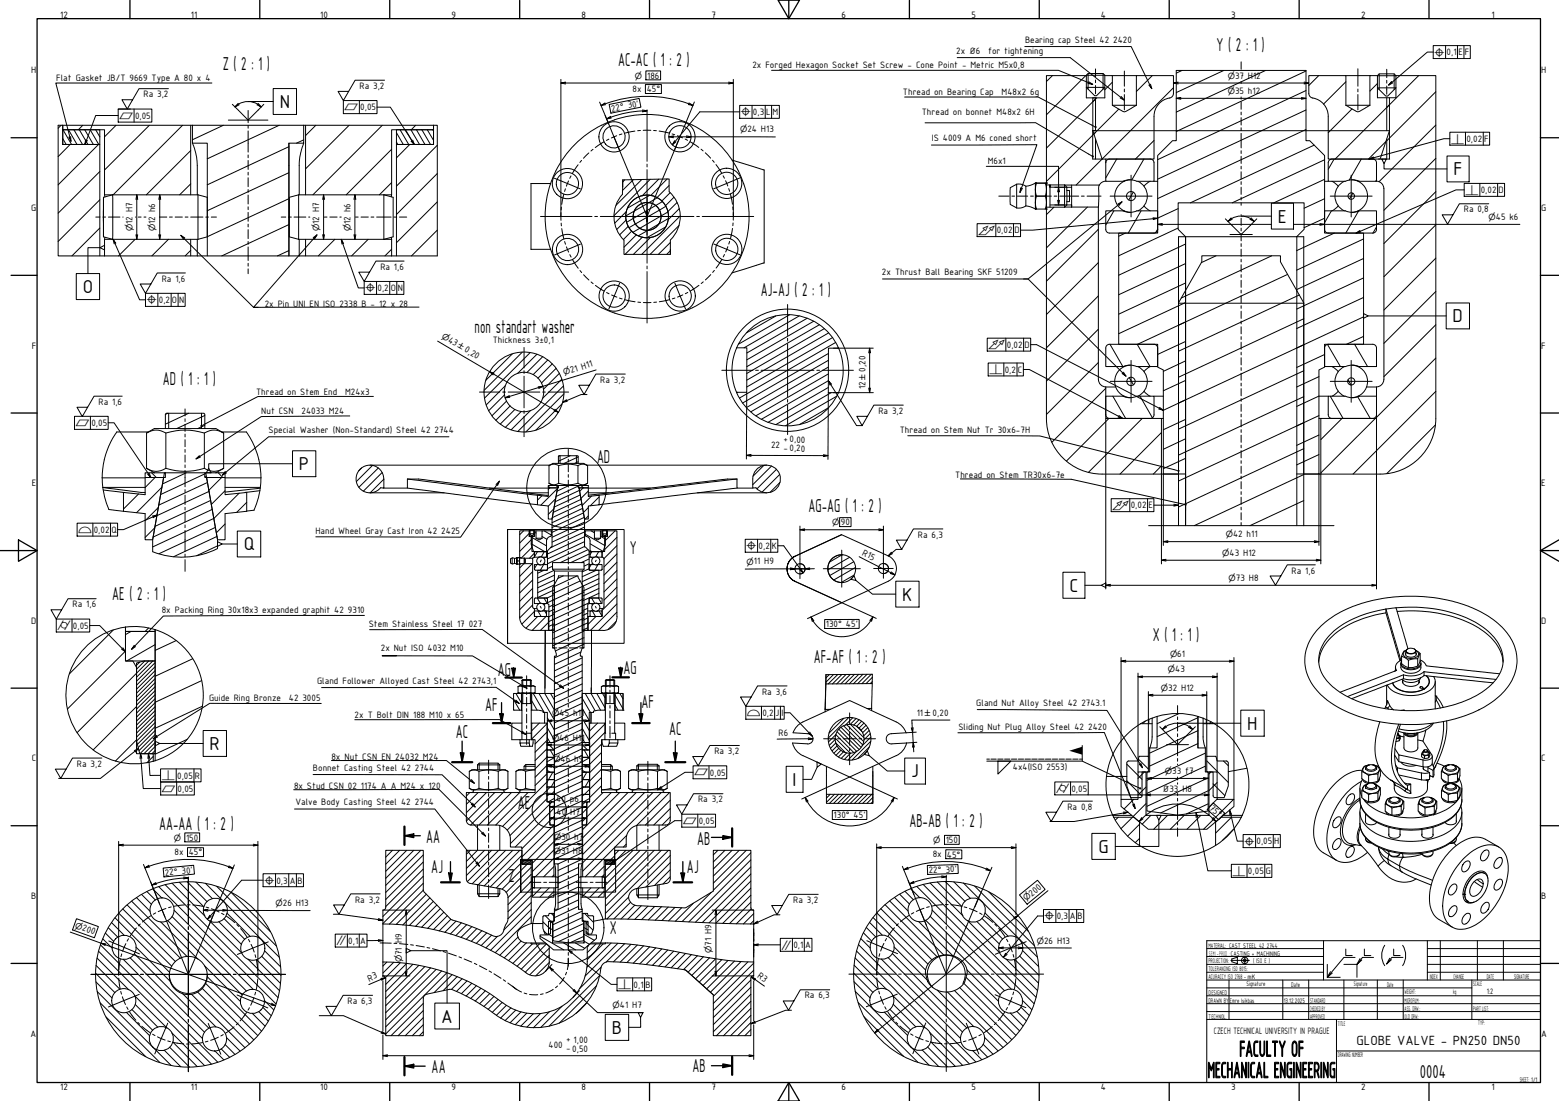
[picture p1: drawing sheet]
<svg xmlns="http://www.w3.org/2000/svg" width="841mm" height="594mm" viewBox="0 0 841 594" stroke-linecap="round" stroke-linejoin="round" font-family="sans-serif">
<defs><g id="words">
<g font-size="13">
<text x="669" y="570">FACULTY OF</text>
<text x="651" y="582">MECHANICAL ENGINEERING</text>
</g>
<g font-size="10.9">
<text x="656" y="28">Y ( 2 : 1 )</text>
<text x="333" y="36">AC-AC ( 1 : 2 )</text>
<text x="120" y="38">Z ( 2 : 1 )</text>
<text x="151" y="58">N</text>
<text x="784" y="95">F</text>
<text x="689" y="120">E</text>
<text x="45" y="158">O</text>
<text x="410" y="160">AJ-AJ ( 2 : 1 )</text>
<text x="784" y="174">D</text>
<text x="256" y="179">non standart washer</text>
<text x="88" y="208">AD ( 1 : 1 )</text>
<text x="322" y="250">AD</text>
<text x="161" y="254">P</text>
<text x="436" y="276">AG-AG ( 1 : 2 )</text>
<text x="132" y="297">Q</text>
<text x="340" y="299">Y</text>
<text x="61" y="324">AE ( 2 : 1 )</text>
<text x="577" y="319">C</text>
<text x="487" y="324">K</text>
<text x="622" y="346">X ( 1 : 1 )</text>
<text x="439" y="358">AF-AF ( 1 : 2 )</text>
<text x="268" y="365">AG</text>
<text x="336" y="364">AG</text>
<text x="262" y="384">AF</text>
<text x="346" y="382">AF</text>
<text x="673" y="394">H</text>
<text x="246" y="398">AC</text>
<text x="361" y="396">AC</text>
<text x="113" y="405">R</text>
<text x="492" y="420">J</text>
<text x="428" y="424">I</text>
<text x="279" y="436">AE</text>
<text x="86" y="448">AA-AA ( 1 : 2 )</text>
<text x="491" y="446">AB-AB ( 1 : 2 )</text>
<text x="230" y="455">AA</text>
<text x="376" y="456">AB</text>
<text x="593" y="460">G</text>
<text x="233" y="471">AJ</text>
<text x="371" y="471">AJ</text>
<text x="274" y="476">Z</text>
<text x="329" y="504">X</text>
<text x="238" y="552">A</text>
<text x="330" y="558">B</text>
<text x="233" y="579">AA</text>
<text x="374" y="579">AB</text>
<text x="766" y="582">0004</text>
</g>
<text font-size="7.7" x="732" y="564">GLOBE VALVE - PN250 DN50</text>
<text font-size="5.5" x="179" y="410">8x Nut CSN EN 24032 M24</text>
<g font-size="5.4">
<text x="33" y="10">12</text>
<text x="103" y="10">11</text>
<text x="173" y="10">10</text>
<text x="244" y="10">9</text>
<text x="314" y="10">8</text>
<text x="384" y="10">7</text>
<text x="454" y="10">6</text>
<text x="524" y="10">5</text>
<text x="594" y="10">4</text>
<text x="664" y="10">3</text>
<text x="734" y="10">2</text>
<text x="805" y="10">1</text>
<text x="553" y="23">Bearing cap Steel 42</text>
<text x="601" y="23">2420</text>
<text x="516" y="29">2x Ø6</text>
<text x="533" y="29">for tightening</text>
<text x="780" y="30">0,1</text>
<text x="787" y="30">E</text>
<text x="790" y="30">F</text>
<text x="17" y="40">H</text>
<text x="406" y="37">2x Forged Hexagon Socket Set Screw - Cone Point - Metric M5x0,8</text>
<text x="831" y="40">H</text>
<text x="30" y="44">Flat Gasket JB/T 9669 Type A 80 x 4</text>
<text x="194" y="48">Ra 3,2</text>
<text x="349" y="42">186</text>
<text x="666" y="42">37 H12</text>
<text x="77" y="53">Ra 3,2</text>
<text x="341" y="50">8x</text>
<text x="349" y="50">45°</text>
<text x="487" y="51">Thread on Bearing Cap</text>
<text x="540" y="51">M48x2</text>
<text x="556" y="51">6g</text>
<text x="666" y="51">35 h12</text>
<text x="194" y="60">0,05</text>
<text x="73" y="64">0,05</text>
<text x="330" y="60" transform="rotate(-11 330 60)">22° 30'</text>
<text x="406" y="62">0,3</text>
<text x="413" y="62">L</text>
<text x="417" y="62">M</text>
<text x="497" y="62">Thread on bonnet M48x2</text>
<text x="553" y="62">6H</text>
<text x="403" y="71">24 H13</text>
<text x="503" y="76">IS 4009 A M6 coned short</text>
<text x="791" y="77">0,02</text>
<text x="801" y="77">F</text>
<text x="533" y="88">M6x1</text>
<text x="799" y="104">0,02</text>
<text x="808" y="104">D</text>
<text x="17" y="114">G</text>
<text x="831" y="114">G</text>
<text x="790" y="115">Ra 0,8</text>
<text x="807" y="119">45 k6</text>
<text x="71" y="121" transform="rotate(-90 71 121)">12 H7</text>
<text x="84" y="121" transform="rotate(-90 84 121)">12 h6</text>
<text x="172" y="121" transform="rotate(-90 172 121)">12 H7</text>
<text x="189" y="121" transform="rotate(-90 189 121)">12 h6</text>
<text x="538" y="126">0,02</text>
<text x="547" y="126">D</text>
<text x="205" y="146">Ra 1,6</text>
<text x="476" y="148">2x Thrust Ball Bearing SKF 51209</text>
<text x="87" y="152">Ra 1,6</text>
<text x="204" y="157">0,2</text>
<text x="211" y="157">O</text>
<text x="215" y="157">N</text>
<text x="86" y="164">0,2</text>
<text x="93" y="164">O</text>
<text x="97" y="164">N</text>
<text x="143" y="165">2x Pin UNI EN ISO 2338 B - 12 x 28</text>
<text x="241" y="184" transform="rotate(31 241 184)">43</text>
<text x="266" y="185">Thickness 3±0,1</text>
<text x="17" y="188">F</text>
<text x="250" y="190" transform="rotate(31 250 190)">0,20</text>
<text x="543" y="188">0,02</text>
<text x="553" y="188">D</text>
<text x="831" y="188">F</text>
<text x="308" y="201" transform="rotate(-17 308 201)">21 H11</text>
<text x="467" y="201" transform="rotate(-90 467 201)">0,20</text>
<text x="542" y="201">0,2</text>
<text x="549" y="201">C</text>
<text x="324" y="207">Ra 3,2</text>
<text x="467" y="210" transform="rotate(-90 467 210)">12</text>
<text x="138" y="213">Thread on Stem End</text>
<text x="186" y="213">M24x3</text>
<text x="53" y="218">Ra 1,6</text>
<text x="141" y="224">Nut CSN</text>
<text x="163" y="224">24033 M24</text>
<text x="474" y="223">Ra 3,2</text>
<text x="49" y="230">0,05</text>
<text x="145" y="234">Special Washer (Non-Standard) Steel 42</text>
<text x="234" y="234">2744</text>
<text x="485" y="234">Thread on Stem Nut Tr 30x6-7H</text>
<text x="423" y="239">+ 0,00</text>
<text x="416" y="241">22</text>
<text x="423" y="243">-0,20</text>
<text x="17" y="262">E</text>
<text x="515" y="258">Thread on Stem TR30x6-7e</text>
<text x="831" y="262">E</text>
<text x="610" y="274">0,02</text>
<text x="620" y="274">E</text>
<text x="51" y="287">0,02</text>
<text x="60" y="287">Q</text>
<text x="170" y="288">Hand Wheel Gray Cast Iron 42</text>
<text x="238" y="288">2425</text>
<text x="454" y="283">90</text>
<text x="495" y="290">Ra 6,3</text>
<text x="665" y="290">42 h11</text>
<text x="409" y="296">0,2</text>
<text x="416" y="296">K</text>
<text x="465" y="299" transform="rotate(27 465 299)">R15</text>
<text x="663" y="300">43 H12</text>
<text x="407" y="305">11 H9</text>
<text x="697" y="309">Ra 1,6</text>
<text x="667" y="313">73 H8</text>
<text x="39" y="328">Ra 1,6</text>
<text x="87" y="331">8x Packing Ring 30x18x3 expanded graphit 42</text>
<text x="188" y="331">9310</text>
<text x="17" y="337">D</text>
<text x="39" y="339">0,05</text>
<text x="199" y="338">Stem Stainless Steel 17</text>
<text x="253" y="338">027</text>
<text x="446" y="338">130° 45'</text>
<text x="831" y="337">D</text>
<text x="205" y="351">2x Nut ISO 4032 M10</text>
<text x="635" y="354">61</text>
<text x="634" y="363">43</text>
<text x="171" y="369">Gland Follower Alloyed Cast Steel 42</text>
<text x="255" y="369">2743,1</text>
<text x="411" y="375">Ra 3,6</text>
<text x="630" y="373">32 H12</text>
<text x="113" y="378">Guide Ring Bronze</text>
<text x="156" y="378">42</text>
<text x="163" y="378">3005</text>
<text x="527" y="381">Gland Nut Alloy Steel 42</text>
<text x="583" y="381">2743.1</text>
<text x="191" y="387">2x T Bolt DIN 188 M10 x 65</text>
<text x="302" y="386">45 h11</text>
<text x="411" y="386">0,2</text>
<text x="418" y="386">J</text>
<text x="422" y="386">I</text>
<text x="495" y="386">11</text>
<text x="503" y="386">0,20</text>
<text x="517" y="394">Sliding Nut Plug Alloy Steel 42</text>
<text x="587" y="394">2420</text>
<text x="302" y="400">46 H11</text>
<text x="420" y="397" transform="rotate(-1 420 397)">R6</text>
<text x="385" y="407">Ra 3,2</text>
<text x="17" y="411">C</text>
<text x="41" y="414">Ra 3,2</text>
<text x="302" y="411">46 h9</text>
<text x="831" y="411">C</text>
<text x="169" y="416">Bonnet Casting Steel 42</text>
<text x="224" y="416">2744</text>
<text x="383" y="419">0,05</text>
<text x="546" y="416">4x4(ISO 2553)</text>
<text x="632" y="418">33 f7</text>
<text x="96" y="420">0,05</text>
<text x="105" y="420">R</text>
<text x="159" y="426">8x Stud CSN 02</text>
<text x="195" y="426">1174 A A M24 x 120</text>
<text x="96" y="427">0,05</text>
<text x="578" y="427">0,05</text>
<text x="627" y="427">Ø33 H8</text>
<text x="159" y="435">Valve Body Casting Steel 42</text>
<text x="224" y="435">2744</text>
<text x="300" y="433">40 p6</text>
<text x="377" y="433">Ra 3,2</text>
<text x="576" y="437">Ra 0,8</text>
<text x="652" y="437" transform="rotate(42 652 437)">75°</text>
<text x="300" y="440">40 H7</text>
<text x="450" y="441">130° 45'</text>
<text x="377" y="445">0,05</text>
<text x="100" y="454">150</text>
<text x="303" y="453">30 h7</text>
<text x="510" y="455">150</text>
<text x="678" y="456">0,05</text>
<text x="687" y="456">H</text>
<text x="94" y="461">8x</text>
<text x="102" y="461">45°</text>
<text x="303" y="461">31 H8</text>
<text x="503" y="463" transform="rotate(1 503 463)">8x 45°</text>
<text x="89" y="472" transform="rotate(-5 89 472)">22° 30'</text>
<text x="501" y="471" transform="rotate(-2 501 471)">22° 30'</text>
<text x="673" y="472">0,05</text>
<text x="683" y="472">G</text>
<text x="149" y="477">0,3</text>
<text x="156" y="477">A</text>
<text x="160" y="477">B</text>
<text x="17" y="485">B</text>
<text x="557" y="484" transform="rotate(-39 557 484)">200</text>
<text x="831" y="485">B</text>
<text x="153" y="489">26 H13</text>
<text x="192" y="487">Ra 3,2</text>
<text x="428" y="487">Ra 3,2</text>
<text x="570" y="496">0,3</text>
<text x="577" y="496">A</text>
<text x="581" y="496">B</text>
<text x="44" y="502" transform="rotate(20 44 502)">200</text>
<text x="188" y="509">0,1</text>
<text x="194" y="509">A</text>
<text x="563" y="509">26 H13</text>
<text x="217" y="515" transform="rotate(-90 217 515)">71 H9</text>
<text x="384" y="510" transform="rotate(-90 384 510)">71 H9</text>
<text x="428" y="512">0,1</text>
<text x="434" y="512">A</text>
<text x="408" y="527" transform="rotate(36 408 527)">R3</text>
<text x="199" y="530" transform="rotate(-23 199 530)">R3</text>
<text x="342" y="533">0,1</text>
<text x="348" y="533">B</text>
<text x="434" y="539">Ra 6,3</text>
<text x="188" y="542">Ra 6,3</text>
<text x="334" y="544">41 H7</text>
<text x="16" y="559">A</text>
<text x="305" y="562">+ 1,00</text>
<text x="655" y="558">CZECH TECHNICAL UNIVERSITY IN PRAGUE</text>
<text x="831" y="559">A</text>
<text x="296" y="565">400</text>
<text x="305" y="567">-0,50</text>
<text x="33" y="588">12</text>
<text x="103" y="588">11</text>
<text x="173" y="588">10</text>
<text x="244" y="588">9</text>
<text x="314" y="588">8</text>
<text x="384" y="588">7</text>
<text x="454" y="588">6</text>
<text x="524" y="588">5</text>
<text x="594" y="588">4</text>
<text x="664" y="588">3</text>
<text x="734" y="588">2</text>
<text x="805" y="588">1</text>
</g>
<g font-size="4.6">
<text x="774" y="31">⌖</text>
<text x="342" y="42">⌀</text>
<text x="662" y="42">⌀</text>
<text x="662" y="51">⌀</text>
<text x="186" y="59">⏥</text>
<text x="64" y="64">⏥</text>
<text x="399" y="63">⌖</text>
<text x="399" y="71">⌀</text>
<text x="783" y="77">⟂</text>
<text x="790" y="105">⟂</text>
<text x="803" y="119">⌀</text>
<text x="71" y="125" transform="rotate(-90 71 125)">⌀</text>
<text x="84" y="125" transform="rotate(-90 84 125)">⌀</text>
<text x="172" y="125" transform="rotate(-90 172 125)">⌀</text>
<text x="189" y="125" transform="rotate(-90 189 125)">⌀</text>
<text x="528" y="127">⌰</text>
<text x="197" y="158">⌖</text>
<text x="79" y="164">⌖</text>
<text x="238" y="182" transform="rotate(31 238 182)">⌀</text>
<text x="247" y="187" transform="rotate(31 247 187)">±</text>
<text x="533" y="189">⌰</text>
<text x="304" y="202" transform="rotate(-17 304 202)">⌀</text>
<text x="534" y="202">⟂</text>
<text x="467" y="205" transform="rotate(-90 467 205)">±</text>
<text x="41" y="230">⏥</text>
<text x="600" y="275">⌰</text>
<text x="42" y="287">⌓</text>
<text x="449" y="283">⌀</text>
<text x="661" y="290">⌀</text>
<text x="403" y="297">⌖</text>
<text x="659" y="300">⌀</text>
<text x="403" y="305">⌀</text>
<text x="663" y="313">⌀</text>
<text x="31" y="340">⌭</text>
<text x="631" y="354">⌀</text>
<text x="630" y="363">⌀</text>
<text x="626" y="373">⌀</text>
<text x="298" y="386">⌀</text>
<text x="403" y="386">⌓</text>
<text x="499" y="386">±</text>
<text x="298" y="400">⌀</text>
<text x="299" y="411">⌀</text>
<text x="374" y="418">⏥</text>
<text x="628" y="418">⌀</text>
<text x="87" y="421">⟂</text>
<text x="87" y="427">⏥</text>
<text x="570" y="428">⌭</text>
<text x="368" y="444">⏥</text>
<text x="94" y="454">⌀</text>
<text x="299" y="453">⌀</text>
<text x="503" y="455">⌀</text>
<text x="299" y="461">⌀</text>
<text x="671" y="456">⌖</text>
<text x="665" y="472">⟂</text>
<text x="142" y="477">⌖</text>
<text x="149" y="489">⌀</text>
<text x="554" y="486" transform="rotate(-39 554 486)">⌀</text>
<text x="563" y="497">⌖</text>
<text x="40" y="501" transform="rotate(20 40 501)">⌀</text>
<text x="559" y="509">⌀</text>
<text x="181" y="510">∥</text>
<text x="384" y="514" transform="rotate(-90 384 514)">⌀</text>
<text x="421" y="512">∥</text>
<text x="217" y="519" transform="rotate(-90 217 519)">⌀</text>
<text x="333" y="534">⟂</text>
<text x="802" y="536">1:2</text>
<text x="330" y="544">⌀</text>
</g>
<g font-size="3.9">
<text x="652" y="511">MATERIAL: CAST STEEL 42</text>
<text x="652" y="516">SEMI-PROD.:CASTING + MACHINING</text>
<text x="683" y="511">2744</text>
<text x="652" y="520">PROJECTION:</text>
<text x="676" y="520">( ISO E )</text>
<text x="652" y="524">TOLERANCING ISO 8015:</text>
<text x="652" y="528">ACURACCY ISO 2768 - mK</text>
<text x="672" y="532">Signature</text>
<text x="697" y="533">Date</text>
<text x="730" y="532">Signature</text>
<text x="748" y="533">Date</text>
<text x="771" y="528">I</text>
<text x="772" y="528">NDEX</text>
<text x="784" y="528">CHANGE</text>
<text x="795" y="532">SCALE</text>
<text x="802" y="528">DATE</text>
<text x="817" y="528">SIGNATURE</text>
<text x="652" y="537">DESIGNED</text>
<text x="758" y="536">WEIGHT:</text>
<text x="784" y="536">kg</text>
<text x="652" y="541">DRAWN BY</text>
<text x="664" y="541">Emre Isikbas</text>
<text x="693" y="541">13.12.2025</text>
<text x="707" y="545">CHECKED BY</text>
<text x="707" y="541">STANDARD</text>
<text x="758" y="541">MICROFILM:</text>
<text x="758" y="545">ASS. DRW.:</text>
<text x="795" y="545">PART LIST:</text>
<text x="652" y="550">TECHNOL.</text>
<text x="707" y="550">APPROVED</text>
<text x="758" y="550">OLD DRW.:</text>
<text x="722" y="554">TITLE</text>
<text x="797" y="553">TYP:</text>
<text x="722" y="571">DRAWING NUMBER</text>
<text x="820" y="584">SHEET: 1/1</text>
</g>
</g></defs>
<!-- layer: Hatch -->
<g fill="none" stroke="#000" stroke-width=".54">
<path d="M638 38l-3 1M660 38l-25 12M683 38l-48 22M705 38l-70 33M568 41l-3 3M586 41l-21 21M592 53l-27 27M600 44l-4 4M604 59l-39 39M622 41l-9 8M633 47l-52 53M705 59l-80 38"/>
<path d="M705 49l-80 37M711 41l-5 5M726 44l-12 12M729 59l-12 13M743 45l-4 4M765 41l-45 45M775 50l-27 26M33 68l-2 1M34 75l2 3M34 70l5 8M37 70l5 8M38 78l-7 6"/>
<path d="M40 70l5 8M43 70l4 8M45 68l-3 2M46 70l4 8M49 70l4 8-22 22M52 70l2 4M63 68l-7 6M81 68l-25 24M98 68l-37 37M121 68l-17 7M151 68l-39 18M156 79l-44 21"/>
<path d="M164 75l-4 2M170 68l-5 5M188 68l-23 23M206 68l-37 37M214 77l1 1M214 72l4 6M216 70l4 8M219 70l4 8M221 78l-7 7M222 70l4 8M224 68l-2 2M225 70l4 8"/>
<path d="M228 70l4 8M231 70l3 6M233 70l1 1M236 78l-22 22M623 76l-10 10M705 70l-80 37M709 78l-67 31M748 76l-10 10M775 67l-31 31M54 93l-23 22M103 99l-6 6M103 81l-24 24"/>
<path d="M156 93l-44 21M211 99l-6 6M211 81l-24 24M236 94l-22 22M337 97l-1 1M342 97l-6 6M346 97l-14 14M351 97l-20 19M355 97l-9 9M360 97l-9 9M602 86l-5 10M617 86l-6 11"/>
<path d="M715 97l-28 12M715 86l-50 23M720 86l-3 5M734 86l-6 11M743 97l-1 1M775 85l-28 28M54 108l-23 22M156 107l-44 21M236 109l-22 22M338 119l-5 5M338 114l-6 6M350 105l-11 7"/>
<path d="M355 107l-17 9M357 109l-19 11M359 111l-20 12M360 114l-19 11M360 118l-16 9M361 100l-7 7M362 104l-5 4M364 106l-5 5M365 109l-5 5M366 113l-6 6M367 117l-21 20M569 112l-4 4"/>
<path d="M587 112l-22 22M601 114l-4 7M611 104l-2 4M616 114l-7 12M636 113l-11 5M715 118l-11 5M715 107l-11 5M718 114l-3 6M730 104l-2 3M733 114l-7 12M775 103l-28 28M54 123l-15 15"/>
<path d="M73 129l-9 9M91 129l-9 9M103 135l-3 3M156 135l-6 3M156 121l-36 17M181 129l-9 9M199 129l-9 9M211 134l-3 4M236 124l-14 14M339 122l-5 5M341 125l-5 4M343 127l-6 6"/>
<path d="M347 128l-10 9M351 128l-9 9M359 122l-10 6M362 135l-2 2M362 131l-7 6M366 122l-15 15M593 124l-28 28M607 126l-3 1M625 124l-2 2M636 123l-32 15M640 132l-36 16M656 138l-8 4"/>
<path d="M686 138l-49 23M720 126l-20 9M736 139l-36 17M736 129l-36 17M743 122l-2 4M775 139l-28 28M775 121l-28 28M593 160l-28 28M593 142l-28 28M640 153l-36 17M640 142l-36 17M695 148l-81 38"/>
<path d="M701 159l-65 31M736 150l-36 17M775 157l-28 28M418 171l-15 9M426 170l-28 16M431 170l-30 18M435 172l-32 18M439 173l-36 21M442 175l-39 23M445 177l-42 25M447 180l-44 25M593 178l-28 28"/>
<path d="M640 163l-36 17M703 172l-67 32M736 171l-36 17M736 160l-36 17M775 175l-28 28M276 191l-14 14M282 190l-21 21M286 190l-25 25M290 191l-11 11M293 193l-9 8M296 194l-8 8M298 196l-8 8"/>
<path d="M300 199l-8 8M447 198l-42 24M447 194l-44 26M447 191l-46 26M449 182l-46 27M451 185l-52 30M452 188h.1M593 196l-28 28M599 186l7 12M613 186l7 12M640 195l-12 5M640 184l-15 7"/>
<path d="M703 186l-67 32M715 191l-15 7M716 186l7 12M731 186l7 12M736 182l-10 4M775 193l-32 32M272 213l-8 9M273 208l-11 10M273 216l-8 8M275 219l-8 8M302 201l-9 9M303 205l-10 10"/>
<path d="M303 218l-14 14M304 208l-25 25M304 213l-20 20M398 212h-1M447 209l-33 19M447 205l-36 21M447 202l-39 22M447 220l-16 9M448 212l-29 17M451 214l-27 16M597 210l-30 29M600 214l7 12"/>
<path d="M609 204l2 4M615 214l7 11M640 216l-12 5M640 205l-12 6M703 214l-67 32M703 200l-67 32M712 214l-12 5M712 203l-12 6M718 214l7 12M727 205l2 3M732 214l7 12M775 211l-45 45"/>
<path d="M90 223l-1 1M102 223l-13 6M110 229l-3 2M110 224l-15 7M278 221l-8 8M281 222l-8 9M286 222l-10 10M598 226l-23 23M616 226l-29 29M627 233l-23 23M640 237l-12 5M640 226l-12 6"/>
<path d="M712 235l-12 5M712 224l-76 36M724 226l-11 11M742 226l-29 29M774 229l-26 27M82 255l2 3M84 258l-6 5M89 255h.1M100 255l-12 6M110 257l1 1M111 255l-24 12M118 255l2 3"/>
<path d="M120 258l-7 7M195 253l-1 1M201 251l-9 9M204 253l-10 10M206 255l-10 10M207 259l-7 7M302 246h-1M308 246l-7 3M312 249l-2 1M312 247l-8 3M412 251l-6 6M416 251l-10 11"/>
<path d="M419 253l-11 11M421 256l-10 9M627 251l-5 5M640 247l-12 6M703 256l-59 28M703 242l-67 32M712 256h.1M712 245l-12 6M67 266h.1M75 267l-8 8M85 274l-7 7M87 263l-13 14"/>
<path d="M112 260l-26 13M113 265l-28 13M114 270l-30 14M114 275l-31 15M121 265l-7 7M129 266l-14 14-33 15M133 271l-5 5M207 263h.1M292 267l-2 3M296 262l1 1M297 263l-1 1M299 275l-3 3"/>
<path d="M300 269l-4 4M300 262l1 1M301 264l-9 9M301 262h.1M307 262l-7 3M312 262l-12 6M313 265l-14 6M313 267l-14 7M313 269l-15 7M313 262l2 1M314 272l-16 7M314 274l-16 8"/>
<path d="M315 263l-2 2M315 277l-17 8M315 279l-17 8M317 278l-1 2M317 274l-2 3M317 265l-4 4M319 268l-5 5M323 268l-5 5M421 260l-6 6M703 270l-29 14M84 285l-6 5M116 285l-30 14"/>
<path d="M117 289l-23 11M117 295l-11 5M121 283l-4 4M282 286l-2 3M286 288l-6 5M287 293l7 5M287 290l8 5M287 295l-6 6M287 291l-7 7M288 287l1 1M288 298l-2 3M290 298l-2 3"/>
<path d="M292 289l3 2M293 286l4 3M294 298l-2 3M298 295l-1 1M298 280h.1M315 295l-20 9M315 292l-20 10M315 290l-20 9M315 287l-17 8M315 284l-17 9M315 282l-17 8M316 288l10 6"/>
<path d="M317 297l-15 7M318 299l-10 5M318 297l1 1-1 1M318 293l7 5M319 286l2 1M323 298l-2 3M324 289l3 2M325 298h.1M332 286l-6 6M333 299l-7 7M333 294l-7 7M333 290l-7 7"/>
<path d="M454 299l-7 4M283 304l-3 2M287 304l-7 7M287 308l-7 7M287 317l-7 7M287 313l-7 7M290 305l-2 2M292 302l-1 1M293 305l-1 3M293 308l-3 1M298 306l-3 1M299 308l-9 4"/>
<path d="M299 318l-9 4M299 316l-9 4M299 313l-9 4M299 310l-9 5M304 311l-3 1M311 311l-13 6M313 313l-15 7M315 320l-17 7M318 307l-4 2M318 304l-3 1M318 302l-4 2M319 305l-1 2"/>
<path d="M322 302l-1 1M322 308l-8 3M323 305l-2 3M323 318l-9 4M323 315l-9 4M323 312l-25 12M323 310l-9 4M325 307v1M333 317l-7 7M333 312l-7 7M333 308l-7 7M333 303l-7 7"/>
<path d="M458 301l-11 6M461 303l-13 8M461 310l-7 4M462 306l-12 7M61 340l-24 24M80 339l-2 2M287 326l-7 7M287 322l-7 7M288 330l-6 7M290 323l1 2M290 333l-6 6M290 330l2 3"/>
<path d="M291 327l1 1M293 323l2 3M294 330l1 1M295 333l-8 7M296 336l-4 4M299 339l-2 1M299 337l-3 1M299 331l-3 2M299 329l-3 1M299 326l-3 2M299 323l-4 2M299 321l-4 2"/>
<path d="M315 327l-19 8M315 334l-17 7M315 330l-17 8M315 323l-17 8M317 339l-3 1M317 336l-19 9M317 333l-3 2M317 331l-3 1M317 328l-3 2M318 325l-4 2M319 323l2 3M320 330l1 3"/>
<path d="M321 327l1 1M322 333l-5 4M323 323l2 3M323 320l-9 4M323 330l2 2M332 335l-4 5M333 330l-10 10M333 326l-14 14M333 321l-8 8M68 351l-32 32M71 341l-3 1M75 357l-1 2"/>
<path d="M78 357l-4 4M80 357l-38 38M82 357l-8 8M84 348l-16 9M84 360l-10 10M84 358l-10 10M95 346l-11 5M104 355l-20 10M313 352l-14 6M314 358l-15 7M314 355l-15 7M315 348l-16 7"/>
<path d="M315 344l-15 7M315 341l-17 7M84 379l-10 10M84 377l-10 10M84 375l-10 10M84 373l-10 10M84 370l-10 10M84 368l-10 10M84 366l-10 10M84 364l-10 10M84 362l-10 10M109 367l-25 12"/>
<path d="M277 377l3 6M278 374l3 5M287 378l3 5M288 374l6 10M291 374l8 15M294 374l5 9M297 374l2 4M314 377l5 7M314 380l-15 6M314 376l-15 7M314 373l-15 7M314 369l-15 7"/>
<path d="M314 366l-15 7M314 362l-15 7M316 374l5 10M319 374l5 9M322 374l4 8M325 374l1 2M332 375l4 7M334 374l2 3M447 364l-1 2M450 364l-4 4M452 364l-5 5M454 364l-5 5"/>
<path d="M456 364l-5 5M459 364l-5 5M461 364l-5 5M463 364l-5 5M466 364l-6 5M468 364l-5 5M470 364l-5 5M471 368l-2 1M471 365l-4 4M74 399l-12 12M74 381l-24 24M84 398l-8 9"/>
<path d="M84 396l-9 9M84 394l-9 9M84 392l-10 10M84 390l-10 10M84 388l-10 10M84 386l-10 10M84 383l-10 10M84 381l-10 10M101 399l-17 8M109 381l-25 12M277 383h.1M291 390l-4 4"/>
<path d="M295 400l-6 6M295 395l-6 6M295 390l-8 9M295 398l2 3M295 393l4 6M295 387l4 7M314 398l1 3M314 393l4 7M314 388l4 6M314 382l4 7M314 397l-15 7M314 394l-15 7"/>
<path d="M314 390l-15 7M314 387l-15 7M314 383l-15 7M322 390l-4 4M326 395l-8 8M326 391l-8 8M332 381l1 2M451 399l-4 3M451 398l8 8M452 395l10 10M453 394l10 10M454 392l11 11"/>
<path d="M455 392l10 10M455 388l-8 8M457 391l9 9M458 387l-11 11M459 391l7 7M460 387l-4 4M462 388l-3 3M462 392l3 3M463 388l-2 3M465 389l-3 3M466 390l-3 3M467 391l-2 3"/>
<path d="M468 393l-3 2M469 394l-3 3M469 396l-3 3M470 398l-5 4M618 389l-2 1M636 385l-12 5M646 394l-26 12M646 387l-22 10M653 390h-1M83 408l-4 4M84 405l-2 2M84 403l-4 4"/>
<path d="M84 401l-6 6M295 408v1M295 416l2 1M295 401l4 4M295 417l-6 7M295 413l-6 6M295 408l-6 7M295 404l-6 6M296 413l3 1M297 405l2 4M298 417l-3 5M299 412v1"/>
<path d="M299 409l-4 2M314 415l-15 7-2 3M314 416l2 1M314 402l3 3M314 418l-15 7M314 411l-15 7M314 408l-15 7M314 404l-15 7M314 401l-15 7M315 405l2 4M315 413l3 1M317 417l-3 4"/>
<path d="M317 401h1M318 409l-4 2M324 420l-9 9M324 415l-6 6M324 402l-6 6M324 406l-6 7M324 410l-6 7M447 400l4-4 10 10M451 401l-3 3M451 401l5 5M452 402l-3 3M453 404l-3 2"/>
<path d="M454 405l-3 3M455 406l-3 2M457 406l-3 3M459 406l-3 4M462 405l-5 5M469 403l-6 6M470 400l-10 10M608 412l8 9M614 410l6 5M617 417l-3 3M646 401l-26 12M650 413l-31 15"/>
<path d="M650 406l-31 15M651 411l12 11M652 420l-33 15M653 417l-1 1M660 411l3 2M253 428l-1 2M258 428l-6 6M262 428l-10 11M267 428l-15 15M271 428l-17 17M276 428l-18 17M280 428l-17 17"/>
<path d="M285 428l-18 17M295 431l-20 20M295 422l-24 24M296 429h-1M297 425l-23 23M298 433l-23 22M299 431l-3 2M299 427l-2 2M299 436l-21 21M314 439l-15 7M314 436l-15 7M314 432l-15 7"/>
<path d="M314 429l-15 7M314 425l-15 7M314 422l-15 7M315 425h-1M315 429h-1M316 433l-2 1M318 420l-2 5M318 431l-3 2M324 424l-6 6M325 428l-11 11M330 428l-16 15M334 428l-20 20"/>
<path d="M339 428l-25 24M343 428l-29 29M348 428l-34 33M352 428l-38 38M357 428l-43 42M361 428l-18 17M362 436l-9 9M362 432l-14 13M448 429l-2 2M450 429l-4 4M452 429l-5 4M455 429l-5 4"/>
<path d="M457 429l-5 4M459 429l-5 4M461 429l-5 4M464 429l-5 4M466 429l-5 4M468 429l-5 4M470 429l-5 4M471 433h-1M471 430l-3 3M608 421l8 8M612 431l-6 5M618 434l-7 7"/>
<path d="M618 425l-4 4M621 440l-5 5M630 440l-8 7M639 440l-8 7M648 440l-8 7M652 434l-12 5M652 427l-26 12M654 423l7 6M657 431l-5 5M657 422l-5 5M665 431l-16 16M212 459l-4 4"/>
<path d="M216 459l-8 7M219 459l-11 11M223 459l-15 15M227 459l-19 19M254 459l-2 2M258 459l-6 6M261 459l-9 10M265 459l-13 13M269 459l-17 17M273 459l-18 18M277 459l-19 18M280 459l-19 19"/>
<path d="M299 450l-15 14M299 459l-12 11M299 454l-12 12M299 445l-17 17M299 440l-17 18M314 457l-15 7M314 453l-15 7M314 450l-15 7M314 446l-15 7M314 443l-15 7M332 457l-16 16M334 459l-2 2"/>
<path d="M338 459l-6 6M338 456l-2 1M338 451l-6 6M342 459l-15 15M345 459l-18 19M349 459l-22 22M353 459l-26 26M357 459l-30 30M361 459l-34 34M362 441l-5 4M387 459l-2 2M391 459l-6 6"/>
<path d="M395 459l-10 10M399 459l-14 14M403 459l-18 18M603 441l-1 2M611 441l-6 6M615 452l-3 3M615 445l-7 6M664 441l-8 9M665 448l-6 6M82 480l5 5M86 478l63 64M89 477l61 61"/>
<path d="M93 477l17 17M97 476l13 13M101 476l11 11M106 476l9 9M111 477l40 40M117 478l32 32M228 477l-21 21M228 473l-21 22M228 469l-20 20M228 465l-20 20M228 461l-20 21M282 465l-14 14"/>
<path d="M282 461l-18 18M282 466h.1M282 465l1 1M282 464l1 2M283 464l1 2M284 464l1 2M284 466l-13 14M285 464l1 2M286 464l1 2M287 464h.1M287 479l-13 13M287 472l-13 12"/>
<path d="M287 476l-13 12M287 468l-14 13M287 479h.1M292 479l-5 5M296 479l-5 5M299 463l-10 10M299 468l-6 5M299 472l-1 1M312 479l-11 5M312 475l-11 5M312 472l-11 5M312 468l-11 5"/>
<path d="M314 464l-13 6M314 460l-13 6M319 479l-5 5M323 479l-5 5M326 472l-1 1M326 467l-6 6M327 465v1M327 464l1 2M328 464l1 2M328 464l2 2M330 464l1 2M331 464l1 2"/>
<path d="M331 464l1 1M332 462l-3 2 1 2-3 4M362 469l-9 9M362 465l-14 14M362 473l-4 4M362 462l-18 17M405 479l-19 19M405 475l-22 23M405 472l-26 26M405 468l-30 30M405 460l-20 20M405 464l-33 33"/>
<path d="M491 480l5 4M495 478l63 64M498 477l61 61M502 476l17 18M506 476l13 13M510 476l11 10M515 476l8 9M520 476l40 40M526 478l32 32M60 498l7 7M62 495l30 30M64 493l29 28"/>
<path d="M66 490l29 29M69 488l28 29M71 486l30 30M74 484l7 8M76 483l6 5M79 481l5 5M87 497l20 21M90 497l41 40M93 495l40 40M94 491l43 43M113 497l17 17M118 497l12 13"/>
<path d="M121 496l11 11M122 493l13 12M125 481l21 22M228 480l-18 19M230 483l-16 16M232 484l-15 15M234 486l-13 13M236 488l-12 12M238 490l-11 10M239 492l-8 9M241 494l-7 8M243 496l-6 6"/>
<path d="M246 497l-6 6M249 498l-6 6M252 499l-6 6M255 500l-6 6M287 495l-20 19M287 491l-22 22M287 487l-15 15M287 483l-13 13M293 497l4 4M294 494l3 3M296 497l2 1M297 493l2 1"/>
<path d="M299 481l-3 3M312 489l-13 6M312 486l-13 6M312 482l-11 5M314 495l-16 8M314 492l-16 7M314 496l1 1M315 498l-17 8M315 493l5 5M315 497l2 1M316 498l4 4M326 481l-3 3"/>
<path d="M339 484l-12 12M340 487l-9 9M342 488l-7 8M346 489l-7 7M350 489l-8 7M353 489l-7 7M357 489l-7 7M360 489l-7 8M364 490l-7 7M368 490l-7 7M374 487l-10 10M384 481l-16 16"/>
<path d="M405 487l-11 11M405 483l-15 15M405 490l-8 8M407 497l-2 2M407 493l-6 6M469 498l7 7M471 495l28 28M473 493l28 27M475 490l28 28M477 488l29 28M480 486l29 29M483 484l7 8"/>
<path d="M485 483l6 5M488 481l5 4M496 497l18 19M499 497l41 40M502 494l40 41M503 491l43 43M522 497l17 17M527 497l12 12M530 496l11 11M531 493l13 12M533 481l22 22M52 517l17 17"/>
<path d="M53 513l61 61M54 510l63 63M55 507l6 5M57 503l4 5M58 501l6 5M66 518l43 42M70 517l40 40M72 515l41 40M73 511l19 19M134 517l17 18M138 518l13 13M141 516l11 10"/>
<path d="M143 513l8 9M209 519l-2 2M212 519l-5 6M216 520l-8 8M219 520l-11 11M257 501l-6 6M260 502l-6 6M263 503l-6 6M265 505l-5 5M268 505l-6 6M279 506l-9 9M281 508l-9 9"/>
<path d="M284 509l-10 9M287 509l-10 11M291 509l-12 12M291 505l13 8M293 502l2 2M295 509l-14 14M296 504l2 1M296 500l2 2M296 512l-13 13M296 519l-7 8M296 515l-10 11M304 509l7 4"/>
<path d="M310 509l5 3M315 505l-7 4M315 502l-14 6M315 508l3 2M315 504l6 3M315 501l2 1M316 503l1 1M322 509l-5 5M325 509l-8 9M330 509l-13 13M333 509l-17 18M337 509l-10 10"/>
<path d="M340 510l-9 9M344 510l-9 9M347 510l-9 9M350 511l-8 9M354 511l-9 9M357 512l-8 8M360 513l-8 8M363 513l-8 8M367 514l-8 8M370 514l-8 8M373 515l-8 8M376 516l-7 7"/>
<path d="M379 516l-8 9M383 517l-10 9M386 517l-11 11M389 518l-12 12M393 518l-14 14M396 519l-15 15M400 519l-17 16M403 519l-18 19M407 520l-22 21M461 517l17 17M462 513l61 61M463 510l63 63"/>
<path d="M464 506l5 6M466 503l4 5M467 500l5 6M475 517l43 43M479 517l40 40M481 514l41 41M482 511l18 18M543 517l17 17M547 518l13 13M550 516l10 10M552 513l8 9M52 525l10 11"/>
<path d="M52 530l8 9M52 521l13 13M52 535l40 40M73 537l17 18M98 536l18 18M103 536l29 29M107 535l28 28M109 533l28 28M110 521l20 19M111 531l28 28M112 527l29 29M143 540l5 5"/>
<path d="M223 520l-15 15M226 521l-18 18M229 522l-21 21M232 522l-24 24M235 523l-27 27M238 524l-30 30M241 525l-33 33M244 526l-10 10M247 527l-8 8M249 528l-5 6M252 529l-6 6M255 531l-6 5"/>
<path d="M257 532l-6 5M259 533l-5 6M262 535l-6 5M264 536l-5 6M266 538l-5 5M269 539l-6 6M322 532l-20 20M323 526l-27 28M324 522l-11 11M405 536l-20 21M405 533l-20 20M405 529l-20 20"/>
<path d="M407 524l-22 21M461 525l10 10M461 530l8 8M461 521l13 13M461 535l40 40M482 537l17 18M506 534l19 20M511 535l30 30M515 534l28 29M518 533l28 28M520 531l28 28M521 527l29 29"/>
<path d="M522 523l17 17M552 540l5 5M54 541l32 32M57 549l22 21M68 546l13 13M71 545l11 11M73 542l12 12M93 557l17 18M122 560l8 7M136 547l7 7M140 546l5 5M142 544l4 4"/>
<path d="M228 557l-2 2M228 553l-6 6M228 549l-9 10M228 545l-13 14M228 541l-17 18M271 541l-5 5M273 542l-5 6M276 544l-6 5M278 545l-6 6M281 546l-6 6M284 547l-6 6M288 547l-7 7"/>
<path d="M292 547l-8 7M296 546l-8 9M303 543l-11 11M316 541l-5 6M405 556l-3 3M405 552l-7 7M405 548l-11 11M405 544l-15 15M405 540l-18 19M463 541l32 32M466 549l21 21M477 546l13 13"/>
<path d="M480 545l11 11M482 542l12 12M502 557l17 18M531 560l7 7M545 547l7 7M549 546l5 5M551 543l4 5M89 567l9 9M92 565l10 11M93 562l13 14M116 567l5 5M119 566l5 5"/>
<path d="M121 564l6 5M497 567l9 8M500 565l11 11M502 562l13 13M525 567l5 5M528 566l5 4M530 563l6 6"/>
</g>
<g fill="none" stroke="#000" stroke-width=".54">
<path d="M635 38v38h-2l-8 8v42h-21v60h21v12l3 2v56h12v-128M705 38v38h2l8 8v42h21v60h-21v12l-3 2v56h-12M586 41l1-1h8l1 1M586 41v6l5 5h1l4-5v-6M586 41h-21v59h28v12M586 41h10M586 47h10M590 53v18l5 15h28v-23a11 11 0 0 1 9-11l1-2v-9h-20v16M596 41h4v16M600 57l5 3a4 4 0 0 0 5-2l3-1M600 41h13M600 57h13"/>
<path d="M726 57l5 3a4 4 0 0 0 5-2l3-1M726 41h13M726 57h13M743 41l1-1h8l1 1M743 41v6l5 5h1l4-5v-6M743 41h10M743 47h10M743 41h-4v16M750 53v18l-5 15h-28v-23a11 11 0 0 0-10-11l-1-2v-9h20v16M753 41h22v185a30 30 0 0 1-30 30h-32v-30h30v-17M34 78h20v60M34 70h20v8h-20z"/>
<path d="M34 78v-10v2h22v35h5M103 68v37M104 68v9h8v61M104 77l2 6v4v18M164 68v9h-8v61v-61M164 77l-3 10v18M165 68v37M214 70h20v8h-20zM374 68a55 55 0 0 0-80 45 55 55 0 0 0 73 56M374 67a55 55 0 0 1 30 53 55 55 0 0 1-37 49M297 99h-11v36h11M336 97h25v6a18 18 0 0 1 1 27v7h-25v-7a18 18 0 0 1-1-25z"/>
<path d="M336 97v4M395 86l17 6v50l-17 5M548 99h3l2 1M548 99v13M548 99l-3 2v2v7l3 2M559 99v3zM564 99h1v3zM565 99h-6l-6 1M574 100l2 1v3v7l-2 1zM597 98l-3 1-1 1M606 98a9 9 0 0 1 7 0h10v-10l-1-2h-23h-2v2v10h9M610 97a9 9 0 0 0-9 9 9 9 0 0 0 9 9"/>
<path d="M614 98a9 9 0 0 1 5 8 9 9 0 0 1-5 8M621 98l-4 2M623 98h2M715 98h2M717 86h2h23l1 2v10h-10a9 9 0 0 0-7 0h-9v-10zM719 98l3 3M725 98a9 9 0 0 0-5 8 9 9 0 0 0 5 8M729 97a9 9 0 0 1 9 9 9 9 0 0 1-9 9M733 98h.1M743 98a4 4 0 0 1 4 4M56 105l1 1M61 105v24"/>
<path d="M61 105l-5 1v22v-21M61 105h46M107 105l5 1v22l-5 1M107 105v24M161 105v24M161 105l-5 1v22l5 1M161 105h46M207 105h4v-35h23v-2v10h-20v60M207 105l5 1v22l-5 1M207 105v24M211 105v1M553 111l-2 1h-3"/>
<path d="M553 100v11l6 2M559 109v4zM559 102v4v3zM559 106h5M559 113h5M565 109v4h-1zM565 102v7l-1-3zM576 103h1v6h-1M593 112h-28v114a30 30 0 0 0 30 30h32v-30h-30v-17M593 112v93a4 4 0 0 0 4 4M606 114h-9v10v1l2 1h24l1-1 1-1v-10h-12a9 9 0 0 1-7 0M617 111l4 3"/>
<path d="M636 109h68v15l-4 4h-60l-4-4zM715 114h11a9 9 0 0 0 7 0h10v10l-1 1h-26l-1-1zM722 111l-3 3M733 114h.1M747 102v103a4 4 0 0 1-4 4M56 128l5 1M57 128l-1 1M61 129h-5v9M61 129h46M103 129v9M106 129v9M161 129h46"/>
<path d="M161 129v9M165 129v9M207 129h4v9M211 128v1M362 135v2M397 188a30 30 0 0 1 28-18 30 30 0 0 1 27 18M397 188h6v24h-6a30 30 0 0 1 0-24zM447 188h5a30 30 0 0 1 0 24h-5zM606 198h-9v-10v-2h2h24h1l1 2v10h-12a9 9 0 0 0-7 0M610 197a9 9 0 0 0-9 9 9 9 0 0 0 9 9M614 198a9 9 0 0 1 5 8 9 9 0 0 1-5 8M621 198l-4 2"/>
<path d="M715 186h2h25l1 2v10h-10a9 9 0 0 0-7 0h-11v-10zM719 198l3 3M725 198a9 9 0 0 0-5 8 9 9 0 0 0 5 8M729 197a9 9 0 0 1 9 9 9 9 0 0 1-9 9M733 198h.1M397 212a30 30 0 0 0 28 18 30 30 0 0 0 27-18M597 209h5M606 214h-9v10v1l2 1h23l1-2v-10h-10a9 9 0 0 1-7 0M617 211l4 3M623 214h5M712 214h5M717 214h9a9 9 0 0 0 7 0h10v10l-1 2h-24l-1-2z"/>
<path d="M722 211l-3 3M733 214h.1M737 209h6M63 233h17M79 234a9 9 0 0 1 10 0 35 35 0 0 1 21 0 9 9 0 0 1 11 0M79 234l4-3h33l5 3M79 234v19M89 231v-8h1h20v8M89 234v19M110 234v19M120 233h13M121 234v19l-5 2"/>
<path d="M627 226h1M712 226h1M55 258h23M79 253a9 9 0 0 0 10 0 33 33 0 0 0 21 0 9 9 0 0 0 11 0M79 253l4 2M83 255h-5v3h11v-3M83 255h38v3h-11v-3M89 255l-7 36v7M111 255l6 36v5M111 258h10v9l12-1v10l-12 1v14h-4zM121 258h20M200 251h97"/>
<path d="M220 258v5h-15a7 7 0 0 1-12 0 7 7 0 0 1 4-12 7 7 0 0 1 10 7v5M220 258l9 1 67 8M220 258l70 9M296 251a5 5 0 0 1 5 0 18 18 0 0 1 11 0 5 5 0 0 1 5 0M296 251l2-1h17l2 1M296 251v10M301 250v-4h11v4M301 251v10M312 251v10M316 251h98M317 251v10l-2 1M398 258v5h8"/>
<path d="M398 258l-9 1-72 8M398 258l-75 9M408 253a7 7 0 0 1 11 0 7 7 0 0 1 0 11 7 7 0 0 1-11-1h-2v-5l1-2zM627 256h9M703 256h10M56 264l11 2M59 275l8 1M67 266l11 1v-9h10l-6 33h-4v-14l-11-1M67 266h.1M67 266v10M78 263h-23l23 3M121 263h19"/>
<path d="M137 275l-4 1M140 265l-8 1h1M140 263l-19 3M200 266h40M220 263l70 9M264 263h32M284 266h12M290 267l6 1v-5h5l-3 17h-2v-7l-6-1zM290 267h.1M296 261a5 5 0 0 0 5 0 17 17 0 0 0 11 0 5 5 0 0 0 5 0M296 261l2 1M298 262h-2v1h5v-1"/>
<path d="M298 262h19v1h-5v-1M301 262l-3 18v15l-3 2v11h-5v15h5v3h1v14h3v-32l-1-1v-3h17v3l-1 1v32h3v-14h1v-3h5v-15h-5v-11l-3-2v-15l-3-18M312 263h5v5l6-1v5l-6 1v7h-2zM317 263h34M317 266h12M376 266h38M398 263l-75 9M285 289h3M286 286h2M286 286v2l1 1 1-1v-2M286 286h-6v15M287 289h.1"/>
<path d="M288 286h1v4M288 298v3h3M289 290l1 1a1.8 1.8 0 0 0 2-1M289 286h3M289 290h3M292 290v-4h5v3l-2 1v2M294 298l1 3h-4M294 298h-5h-1M295 292v6h-7l-1-4v-5h1v-1h-2v1h1v9h1v3M295 298h.1M297 286h1M315 286h1"/>
<path d="M318 298h.1M318 292v6h7l2-4v-5h-2v-1h2v1h-1v9h-1v3l1 1v25l-1 1M321 290v-4h-5v3l2 1v2M321 290v1a1.8 1.8 0 0 0 3-1M321 286h3M321 290h3M324 298h-6v3h5M324 298l1 3h-2M325 289h3M325 286h2M325 286v2l1 1 1-1v-2M325 286h-1v4"/>
<path d="M326 289h.1M327 289h.1M327 286h6v47a7 7 0 0 1-8 7h-8v-7h8v-5M454 299a7 7 0 0 0-7 8 7 7 0 0 0 7 7M636 284v-121l12-22v-3h43v3l12 22v121M276 301h2M276 301v3M276 301l-1 1v2h1M278 304h-2M278 301v3M278 304h1M279 301v1z"/>
<path d="M279 304h.1M279 302v2zM279 301h-1M279 301h1h-1M279 303h1M279 304h1M280 301h.1M280 301v1zM280 304h.1M280 302v2zM280 301h7M280 304h7"/>
<path d="M280 304v29M283 301v3zM283 302v1M287 304v23l1 1M287 301v3M288 301h-1M288 307l1 1h6v-1M291 305h-3v2M291 305h.1M291 301h.1M291 305h4v2M292 300a2.2 2.2 0 0 0-2 3 2.2 2.2 0 0 0 2 2"/>
<path d="M293 301a2.2 2.2 0 0 1 1 2 2.2 2.2 0 0 1-1 2M294 304v1M294 301h.1M295 301h.1M298 307h17M299 308h15M318 301h.1M318 308h6M319 301h1M320 304l-1 1M320 301a2.2 2.2 0 0 0-1 2 2.2 2.2 0 0 0 1 2M321 300a2.2 2.2 0 0 1 3 3 2.2 2.2 0 0 1-3 2"/>
<path d="M322 305h1M322 301h1M323 305h-5v3M323 305h2l-1 3M429 300a7 7 0 0 0-4 7 7 7 0 0 0 4 7 7 7 0 0 1-4-7 7 7 0 0 1 4-7l25-11 25 11a7 7 0 0 1 5 7 7 7 0 0 1-5 7l-25 11M429 314l25 11M432 304a2.7 2.7 0 0 1 2 3 2.7 2.7 0 0 1-2 3M477 304a2.8 2.8 0 0 1 2 3 2.8 2.8 0 0 1-2 3M288 323v3h3M288 332l1 1h5M288 323h1h6M290 328h-2v5h8v7h-8a8 8 0 0 1-8-7"/>
<path d="M291 330h-3v2M291 326h.1M291 330h.1M291 330h4l-1 3M292 325a2.2 2.2 0 0 0-2 3 2.2 2.2 0 0 0 2 2M293 326a2.2 2.2 0 0 1 1 2 2.2 2.2 0 0 1-1 2M293 329l1 1M294 326h-1M295 330h1M295 323v3h-4M296 333h.1M317 333h.1"/>
<path d="M317 330h1M318 323v3h5M318 323h6M319 326h1M320 329l-1 1M320 326a2.2 2.2 0 0 0-1 2 2.2 2.2 0 0 0 1 2M321 325a2.2 2.2 0 0 1 3 3 2.2 2.2 0 0 1-3 2M322 326h1M322 330h1M323 330h-5v2l6 1M323 330h2l-1 3M323 328h2"/>
<path d="M324 323l1 3h-2M713 338a73 73 0 0 1 52-16 66 66 0 0 1 47 18 24 24 0 0 1-5 37 80 80 0 0 1-59 13 57 57 0 0 1-40-20 24 24 0 0 1 5-32zM748 329l5-1 7 22M748 329l7 24a2.9 2.9 0 0 1-1 5 2.9 2.9 0 0 0-1 4l-30 12M748 331a48 48 0 0 0-34 18l-2 3-1 5M748 331l7 26M748 329v2M754 330a68 68 0 0 1 49 13 22 22 0 0 1 8 14M68 341h16v16h-16zM74 358l4-1h6v50h-9l-1-7zM296 340h2M315 340h2"/>
<path d="M319 340v34v-3M711 356a24 24 0 0 0 16 20 79 79 0 0 0 73-3 22 22 0 0 0 11-17M753 360v2M756 358v2a6 6 0 0 0 11 0v-2M756 358a6 6 0 0 0 11 0M756 354v4a6 6 0 0 0 9 0l1-1M758 352a2.1 2.1 0 0 0 1 2 2.1 2.1 0 0 0 2 1h1a1.7 1.7 0 0 0 2-1 1.7 1.7 0 0 0 0-2M758 351v2M759 351a2 2 0 0 0-2 2 2 2 0 0 0 2 2h4a2 2 0 0 0 2-2 2 2 0 0 0-1-2 2.2 2.2 0 0 1 2 2 2.2 2.2 0 0 1-3 2v1a4 4 0 0 1-5-1l-2-1M759 351h-2l-1 3M759 350h2a1.6 1.6 0 0 1 3 1 1.8 1.8 0 0 1-3 2 1.5 1.5 0 0 1-2-1 1.5 1.5 0 0 1 0-2zM759 350a1.5 1.5 0 0 0 0 2 1.5 1.5 0 0 0 2 1h1a1.3 1.3 0 0 0 2-1 1.3 1.3 0 0 0-1-2"/>
<path d="M760 356v4M763 350h.1M764 351v2M765 356v3M766 356l2 1a5 5 0 0 0 5 3l36 4M766 357a3 3 0 0 1-3 4l-5-1a2.5 2.5 0 0 1-2-3M766 353v4M279 370h10M279 374h10M279 370h1h8h1M279 374h1M279 370v4"/>
<path d="M280 374h-3v9h4M280 374h8M281 374v9M282 367h5M282 380h5M282 367v3M282 374v25M282 370v4M286 370v4M287 374v25M287 367v3M287 374v9h4l2 1h2v17h4v-27h-11"/>
<path d="M289 370v4h-1M294 371v-31v34M324 370h10M324 374h10M324 370h1h8h1M324 374h1M324 370v4M325 374h-11v27h4v-17h2l3-1h3v-9M325 374h8M327 367h5M327 367v3M327 374v22"/>
<path d="M327 380h5M327 370v4M331 370v4M332 367v3M332 374v22M332 374v9h4M333 374h3v9M334 370v4h-1M336 374v9M446 369l-1 14h3M446 364v5M446 364h25v5h-25"/>
<path d="M446 364l-1 20M471 369l-1 13M748 370v10M749 378l-2 3M751 369a12 12 0 0 0 16 3h1M751 368a12 12 0 0 0 16 4h1M753 362h-1M757 368v-1a4 4 0 0 0 5 3h1a2.4 2.4 0 0 0 2-3v1M757 368h.1M757 364l-30 12M757 366l-28 11M757 364v2"/>
<path d="M765 368h1M766 366a7 7 0 0 1-10 1M768 372h.1M768 371v1M768 362l-2 2-3 1-6-1M768 365l-4 1-3 1-4-1M768 362l39 5M768 365l37 3M768 362v3M769 365a4 4 0 0 1-1 7M770 365a4 4 0 0 1-2 6M773 365a6 6 0 0 1-4 9 18 18 0 0 1-20-4h-1"/>
<path d="M774 379l1-1 2 4M774 375l1 1M774 368v14M775 376h.1M775 376l4 6M281 399h5M281 399v2M281 383h1M282 390h-6v9h5M284 396h3M285 399v2M287 390h.1"/>
<path d="M287 383h.1M288 399l-1 4h-1M294 384v6M295 390h.1M318 390h.1M319 384v6M325 399v4h3M326 396h1M326 390h1M326 383h1M327 399h6M329 399v2"/>
<path d="M330 396h2v3M332 390h5v9h-4M332 383h.1M333 399v2M430 392l3-2 25-12 25 12a10 10 0 0 1 6 5l-8 1a2.7 2.7 0 0 0-3 3 2.7 2.7 0 0 0 3 2h8a10 10 0 0 1-6 7l-25 11-25-11a10 10 0 0 1-5-7h7a2.8 2.8 0 0 0 4-2 2.8 2.8 0 0 0-3-3l-8-1zM470 382h-2M470 382v1M620 388v2h-5M620 390h2M622 388l-1 11-1 5M624 387v17h-4M649 388v11l1 5"/>
<path d="M649 390h2M651 388v2h4M744 389a30 30 0 0 0 1 27l3 3 4 3v3a9 9 0 0 0 12 5h2a6 6 0 0 0 4-5v-4M747 381l2 1M747 381v1M754 396v1M754 396a1.1 1.1 0 0 1 1 2 1.1 1.1 0 0 1-2 0h1a1 1 0 0 0 1 0 1.1 1.1 0 0 0-1-2zM755 391a35 35 0 0 0-2 28l2 4 4 3M755 398v2M756 391a34 34 0 0 0 0 29l1 2a2.4 2.4 0 0 0 4 1v5v-1l-2-1M757 395a4 4 0 0 0 8 0v9a4 4 0 0 1-8 0zM757 398l-2-1v3h-2"/>
<path d="M757 383h.1M758 396a4 4 0 0 0 6 0M758 396l3 1 2-1h1M759 396h4M765 399l3 1M768 400l4 7a2.7 2.7 0 0 1-3 3l-14-3v4M769 394l-1 6M773 390a16 16 0 0 1-19 5M779 389a47 47 0 0 1-6 24M780 389a48 48 0 0 1-6 26M84 410v-70v1h-16v-3v19h4l2 3v47h9v4M253 416l2-1h18l1 1"/>
<path d="M253 416a5 5 0 0 1 5 0 17 17 0 0 1 11 0 5 5 0 0 1 5 0M253 416v9M258 413l1-1h10l1 1M258 413h12M258 413v2M258 416v9M269 416v9M270 413v2M274 416v9M278 416l2-1h9l-3 1a4 4 0 0 1-4-1zM278 416v9M281 401h4l1 2h-5z"/>
<path d="M283 413h6M284 416v9M289 413h-5h-1v2M295 409h4v4h-4zM295 413h4v4h-4zM295 417h4v4h-4zM295 405h4v4h-4zM295 401h4v4h-4zM314 409h4v4h-4zM314 413h4v4h-4zM314 417h4v4h-4zM314 405h4v4h-4z"/>
<path d="M314 401h4v4h-4zM324 413h5h1v2M324 415h9l2 1a5 5 0 0 0-5 0zM324 413h6M329 401h4v2h-5zM330 416v9M335 416v9M339 416l1-1h19l1 1M339 416a5 5 0 0 1 5 0 17 17 0 0 1 11 0 5 5 0 0 1 5 0M339 416v9M344 413v-1h11l1 1M344 413h12"/>
<path d="M344 413v2M344 416v9M355 416v9M356 413v2M360 416v9M446 414v15M471 416v17M471 416v13M471 414v2M597 419h11M614 417h4v23h34v-23h5v14h9v4l-15 12h-32l-14-12v-4h9zM620 408v9h-4v13h-1h-5l-2-6v-13h1h5v-3h5"/>
<path d="M620 404v12l-1 1v21l16 2 17-2v-21l-2-1v-12M646 404v-17v17h4M651 408v9h3l1 13h5l3-6-1-13h-5l-1-3h-5M673 414l-10 2M735 416a26 26 0 0 0-21 14 29 29 0 0 0-4 26l3 4 8 4M737 414v1M737 413h3a1.6 1.6 0 0 1 2 1 1.6 1.6 0 0 1-2 2l-1-1a1.3 1.3 0 0 1-2 0 1.3 1.3 0 0 1 0-2zM738 413a1.7 1.7 0 0 0-1 2 1.7 1.7 0 0 0 2 1h2a1.6 1.6 0 0 0 2-1 1.6 1.6 0 0 0-2-2M738 419v3M739 413h-1a2.4 2.4 0 0 0-3 2 2.4 2.4 0 0 0 3 3 4 4 0 0 0 6-3l-1-2h-2M739 413a4 4 0 0 0-4 3l1 1a4 4 0 0 0 5 1 2.3 2.3 0 0 0 3-3h1M739 413h.1"/>
<path d="M740 413l4 1M743 414v1M743 418v3M744 413h-1M745 415l-1 4a5 5 0 0 1-7 3l-2-2v-4M752 407l3 4 13 3h3l1-2 1-4M753 404l2 3M753 413l1 1 13 3h4M754 414v2M756 411l3 2h5M767 406h1a1.3 1.3 0 0 0 0 2 1.3 1.3 0 0 0 2-1 .9 .9 0 0 0 1 0 .9 .9 0 0 0-1-1 1.2 1.2 0 0 1 1 1 1.2 1.2 0 0 1-2 1l-2-1zM768 414v1l3 2v4h-4l-12-3"/>
<path d="M768 405v1M768 414v1M768 405h1h1l-1 1zM768 405a.7 .7 0 0 0 1 1 .7 .7 0 0 0 1-1M768 408v1M770 414l3 2v3l-2-1M770 405v1M770 414v2M771 408v1M771 406v2a2.6 2.6 0 0 1-4 0v-1M772 419h-1M773 412l1 2-1 2"/>
<path d="M774 414v4l-1 1M775 412l4 1M780 414v1M781 413h2a1.7 1.7 0 0 1 2 1 1.7 1.7 0 0 1-2 2h-1a1.4 1.4 0 0 1-2-1 1.4 1.4 0 0 1 1-2zM781 413a1.7 1.7 0 0 0-1 2 1.7 1.7 0 0 0 2 1h2a1.6 1.6 0 0 0 2-1 1.6 1.6 0 0 0-2-2M781 419v3M781 413a2.4 2.4 0 0 0-3 2 2.4 2.4 0 0 0 3 3 4 4 0 0 0 6-3l-1-2h-2M781 413h1M783 413h2a2.4 2.4 0 0 1 2 3 2.4 2.4 0 0 1-3 2 4 4 0 0 1-5-1 1.5 1.5 0 0 1-1-1 1.5 1.5 0 0 1 1-2l2-1M786 414v1M786 418v3M788 415l-1 4a5 5 0 0 1-8 2l-1-1v-4"/>
<path d="M253 425l2 1h18l1-1M253 425a5 5 0 0 0 5 0 17 17 0 0 0 11 0 5 5 0 0 0 5 0M255 426v1l-1 1M272 426v1l1 1M278 425a5 5 0 0 0 6 0l5 1h-9zM281 426l-1 1v1M295 421h4v4h-4zM295 429h4v4h-4zM295 425h4v4h-4zM297 433h2v12h-2v-2zM314 421h4v4h-4zM314 429h4v4h-4z"/>
<path d="M314 425h4v4h-4zM314 433h3l-1 12h-2zM324 426h3a4 4 0 0 1 4 0l4-1-2 1zM332 426l1 1v1M339 425l1 1h19l1-1M339 425a5 5 0 0 0 5 0 17 17 0 0 0 11 0 5 5 0 0 0 5 0M341 426v1l-1 1M358 426v1l1 1M446 429h25v4h-25zM600 440h11M660 440h10M728 429a1.8 1.8 0 0 1 2 0 1.8 1.8 0 0 1 0 2v2a1.9 1.9 0 0 1-3 1 1.9 1.9 0 0 1-1-3z"/>
<path d="M734 438v6a17 17 0 0 0 13 15 40 40 0 0 0 38-6l2-3 1-3 1-9M734 425v7a17 17 0 0 0 12 13 40 40 0 0 0 39-5l2-3 1-3 1-9M734 435a13 13 0 0 0 8 15 42 42 0 0 0 42-3 11 11 0 0 0 4-12M734 422a37 37 0 0 0-18 36 10 10 0 0 0 16 6l6-4M735 420a9 9 0 0 0 0 10M736 431a33 33 0 0 0 28 10 31 31 0 0 0 22-9M737 424v2M737 439v4M737 423l-1 1-1 2v1h1a4 4 0 0 0 5 1 2.5 2.5 0 0 0 3-2v-1l-2-2a2.3 2.3 0 0 1 2 3 2.3 2.3 0 0 1-3 2 4 4 0 0 1-6-3l2-2M738 423h2a1.7 1.7 0 0 1 2 1 1.7 1.7 0 0 1-2 1h-1a1.3 1.3 0 0 1-2 0 1.3 1.3 0 0 1 1-2zM738 423a1.5 1.5 0 0 0-1 2 1.5 1.5 0 0 0 2 1h2a1.5 1.5 0 0 0 2-1 1.5 1.5 0 0 0-2-2M738 429v4"/>
<path d="M743 424v2M743 428v4M745 425l-1 4a5 5 0 0 1-8 3l-1-2v-3M749 432v1M750 431l3-1a1.5 1.5 0 0 1 2 2 1.5 1.5 0 0 1-2 1h-1a1.5 1.5 0 0 1-2 0 1.5 1.5 0 0 1 0-2zM750 431a1.7 1.7 0 0 0-1 2 1.7 1.7 0 0 0 3 1h1a1.6 1.6 0 0 0 2-2 1.6 1.6 0 0 0-1-1M751 430l-1 1a2.4 2.4 0 0 0-2 2 2.4 2.4 0 0 0 3 2 4 4 0 0 0 6-3l-2-1-1-1M751 436v4M753 430l3 1a1.6 1.6 0 0 1 1 2 1.6 1.6 0 0 1-1 1v1h-2a4 4 0 0 1-5 0v-1a1.5 1.5 0 0 1-2-1 1.5 1.5 0 0 1 1-1l3-2M755 432v1M756 435v4M757 432v5a5 5 0 0 1-8 2l-2-1v-4"/>
<path d="M758 422l3 1M759 426h.1M767 432v1M768 431l3-1a1.5 1.5 0 0 1 2 2 1.6 1.6 0 0 1-3 1h-1a1.4 1.4 0 0 1-1-1 1.4 1.4 0 0 1 0-1zM768 431h.1M769 436v4M769 421h1M770 421h-1M771 421l-1 2M771 430l2 1a1.8 1.8 0 0 1 2 2 2.5 2.5 0 0 1-4 2 4 4 0 0 1-5-1h-1l1-2a2.5 2.5 0 0 1 2-2 2.4 2.4 0 0 0-2 3 2.4 2.4 0 0 0 2 2 4 4 0 0 0 6-3l-2-2M772 431a1.5 1.5 0 0 1 1 1 1.5 1.5 0 0 1-2 1h-2a1.5 1.5 0 0 1-2 0 1.5 1.5 0 0 1 1-2M773 432v1"/>
<path d="M774 435v4M775 432v5a5 5 0 0 1-8 2l-2-1v-4M779 424l2-1a2.4 2.4 0 0 0-3 3 2.4 2.4 0 0 0 3 2 4 4 0 0 0 6-3l-3-2 2 1a1.7 1.7 0 0 1 1 1 1.7 1.7 0 0 1 0 2l-1 1h-2a4 4 0 0 1-5-1 1.6 1.6 0 0 1-1-1 1.6 1.6 0 0 1 1-2zM780 425v1M780 424l3-1a1.5 1.5 0 0 1 2 2 1.5 1.5 0 0 1-2 1h-1a1.4 1.4 0 0 1-2-1 1.4 1.4 0 0 1 0-1zM781 423a1.7 1.7 0 0 0-1 2 1.7 1.7 0 0 0 2 1h2a1.6 1.6 0 0 0 2-1 1.6 1.6 0 0 0-2-2M781 429v3M784 423h.1M786 425v1M786 439v4M786 428v4M787 420a10 10 0 0 1 0 11"/>
<path d="M788 425l-1 4a5 5 0 0 1-8 3l-1-2v-3M258 445v14M270 445v14M344 445v14M356 445v14M601 441h11l3 3v12M615 444h.1M656 444h.1M656 444v12M670 441h-11l-3 3M720 442a1.8 1.8 0 0 1 3-1 1.8 1.8 0 0 1 0 3v1a2 2 0 0 1-3 2 2.1 2.1 0 0 1-1-4zM720 453a1.8 1.8 0 0 1 3 0 1.8 1.8 0 0 1 0 3l-1 1a1.9 1.9 0 0 1-2 1 1.9 1.9 0 0 1-1-3z"/>
<path d="M727 458l1-1a1.8 1.8 0 0 1 3 0 1.8 1.8 0 0 1-1 3v1a2 2 0 0 1-3 1 2 2 0 0 1-1-3zM729 455l6 1M734 456l7 8a20 20 0 0 0 16 12h4l3-2M737 443a3 3 0 0 0 5 1h1M737 452a2.3 2.3 0 0 0 2 3M737 454l1 1h2M744 457a13 13 0 0 0 6 10l7 4M749 450a3 3 0 0 0 3 2 3 3 0 0 0 3-2M749 459a3 3 0 0 0 3 3 3 3 0 0 0 3-1v-1M749 446v5M755 448v3M767 450a3 3 0 0 0 6 1v-1"/>
<path d="M767 448v3M773 459a3 3 0 0 1-2 3 3 3 0 0 1-3-1l-1-1M773 446v5M784 455l2 1M785 454l-1 1h-2M786 443a3 3 0 0 1-6 1M786 452a2.6 2.6 0 0 1-3 3M800 460a1.8 1.8 0 0 1 3-1 1.8 1.8 0 0 1 0 3l-1 1a1.9 1.9 0 0 1-3 1 1.9 1.9 0 0 1 0-3zM808 457l-7-4a15 15 0 0 0-16 4 36 36 0 0 0-13 33 10 10 0 0 0 4 6l7 4M228 480l1 1 14 15 10 3 13 6a5 5 0 0 0 6-5l2-4v-12a5 5 0 0 0-4-4l-16-3-2-1v-2v-15h30v7h5v32M228 480v-21h-20v31l-1 1v36h1v1v31h20v-20a2.3 2.3 0 0 1 2-3l13-2a73 73 0 0 1 24 13M258 477v5"/>
<path d="M270 479v3M282 464h5v2h-5zM287 479h1M287 473h.1M287 479h.1M288 473v6M288 473h-1v6v-5M288 473h-1v-9h-5v-7h-7v-4a8 8 0 0 0-7-8h-14l-2-1v-1v-15h37v-29h-2v-9h8v43h1l1 1v11h2v28M288 479h-1v5h12v-5M288 473h12M288 479h12M299 466l1 7"/>
<path d="M300 479v9l-1 3M300 473h1v6h-1M300 473v6M312 466v25M313 473v6M313 473h-1v6h1M313 473h12M313 479h13M313 479v9l1 3M314 466l-1 7M314 473v-28h3v-11v-1h1v-43h8v9h-2v29h38v15l-1 1-2 1h-14a8 8 0 0 0-7 8v4h-6v7h-6v9h-1M314 479v5h12v-5"/>
<path d="M325 473h1v6h-1zM326 479h.1M326 473h.1M327 464h5v2h-5zM344 480v3M356 477v6M750 461l2 1h2l1-1M756 471h1M757 471l15 7M767 461l3 1h2l1-1M783 478a1.9 1.9 0 0 1 2-1 1.9 1.9 0 0 1 1 3l-1 2a1.9 1.9 0 0 1-3 1 1.9 1.9 0 0 1 0-3zM789 463a18 18 0 0 1 18-7 13 13 0 0 1 6 15 37 37 0 0 1-21 30 10 10 0 0 1-14-11 39 39 0 0 1 11-27z"/>
<path d="M790 466v-1a1.8 1.8 0 0 1 3 0 1.8 1.8 0 0 1 0 3l-1 1a2 2 0 0 1-3 1 2 2 0 0 1 0-3zM794 474l1-1a4 4 0 0 1 7 0 12 12 0 0 1-9 14 5 5 0 0 1-2-7l1-4zM795 476a2.8 2.8 0 0 1 4-1 2.8 2.8 0 0 1 1 4 4 4 0 0 1-7 4 6 6 0 0 1 2-7zM801 471h.1M807 464a1.8 1.8 0 0 1 3-1 1.8 1.8 0 0 1 0 3l-1 1a2 2 0 0 1-2 1 2 2 0 0 1-1-3zM807 475a1.8 1.8 0 0 1 3 0 1.8 1.8 0 0 1 0 2l-1 2a1.9 1.9 0 0 1-2 1 1.9 1.9 0 0 1-1-3zM207 499a131 131 0 0 1 79 27 8 8 0 0 0 10-7M258 482h12l-1 2h-10zM287 498l-1 1a8 8 0 0 0-7 5 6 6 0 0 0 8 5h8l1 2v8M287 498h6M293 495v6l1 3h2M296 497h2v12h17v-12h2v7h5v2l-8 7h-15l-8-7v-2h5z"/>
<path d="M299 493h.1M299 497v-6h2v-25h-2v-112h1v-1l-1-3h-1v-33l3-6h11l3 6v33h-1l-1 3v1h1v112h-2v25h2v6h1M299 493v4h-2v7M299 493h-3v1h-3v1M313 484h1M314 493h3v1l3 1v6l-1 3-3-1M315 493l-1 4h2v7M315 497v11l-8 1-9-1 1-11M327 496l-7 1M339 484a6 6 0 0 0 8 5l23 1 15-9v-22h20v31v1h2v8M339 484a5 5 0 0 1 4-4l16-3 2-1 1-2v-15h-30v7h-5v30l80 3M344 483h12l-1 1h-11z"/>
<path d="M407 499v20M783 489a1.7 1.7 0 0 1 3 0 1.7 1.7 0 0 1 0 3l-1 1a2 2 0 0 1-3 1 2 2 0 0 1 0-3zM790 494a1.8 1.8 0 0 1 3-1 1.8 1.8 0 0 1 0 3l-1 1a1.9 1.9 0 0 1-3 2 1.9 1.9 0 0 1 0-3zM792 487h.1M800 488a1.8 1.8 0 0 1 3-1 1.8 1.8 0 0 1 0 3l-1 1a2 2 0 0 1-2 2 2.1 2.1 0 0 1-1-4zM207 519a105 105 0 0 1 64 22M287 509h7M296 511h.1M297 503v1M319 509a182 182 0 0 1 48 5 190 190 0 0 0 40 5M327 509h-9l-1 2v8a28 28 0 0 1-16 25 28 28 0 0 1-30-3M407 519v8h-1l-1 1v31h-20v-22l-16-14a253 253 0 0 0-42-4l-2 1-1 3"/>
<path d="M502 518a11 11 0 0 1 12-2 11 11 0 0 1 8 9 11 11 0 0 1-9 10 11 11 0 0 1-12-4l-2-7a9 9 0 0 1 3-6zM91 526a10 10 0 0 0 11 10 10 10 0 0 0 10-10M324 523a36 36 0 0 1-57 24M369 523l16 14M519 531l1-2a10 10 0 0 0-12-13 10 10 0 0 0-5 17"/>
<circle cx="331" cy="74" r="6"/>
<circle cx="331" cy="74" r="8"/>
<circle cx="367" cy="74" r="6"/>
<circle cx="367" cy="74" r="8"/>
<circle cx="306" cy="99" r="6"/>
<circle cx="306" cy="99" r="8"/>
<circle cx="392" cy="99" r="8"/>
<circle cx="392" cy="99" r="6"/>
<circle cx="349" cy="117" r="12"/>
<circle cx="349" cy="117" r="8"/>
<circle cx="610" cy="106" r="2.4"/>
<circle cx="729" cy="106" r="1.7"/>
<circle cx="306" cy="135" r="8"/>
<circle cx="306" cy="135" r="6"/>
<circle cx="392" cy="135" r="8"/>
<circle cx="392" cy="135" r="6"/>
<circle cx="331" cy="160" r="8"/>
<circle cx="331" cy="160" r="6"/>
<circle cx="367" cy="160" r="8"/>
<circle cx="367" cy="160" r="6"/>
<circle cx="425" cy="200" r="33"/>
<circle cx="283" cy="212" r="11"/>
<circle cx="283" cy="212" r="22"/>
<circle cx="610" cy="206" r="2.3"/>
<circle cx="729" cy="206" r="1.9"/>
<circle cx="432" cy="307" r="2.8"/>
<circle cx="454" cy="307" r="7"/>
<circle cx="477" cy="307" r="2.8"/>
<circle cx="767" cy="371" r=".7"/>
<circle cx="768" cy="372" r=".4"/>
<circle cx="458" cy="399" r="8"/>
<circle cx="458" cy="399" r="12"/>
<circle cx="87" cy="491" r="7"/>
<circle cx="116" cy="491" r="7"/>
<circle cx="496" cy="491" r="7"/>
<circle cx="525" cy="491" r="7"/>
<circle cx="67" cy="511" r="7"/>
<circle cx="136" cy="512" r="7"/>
<circle cx="476" cy="511" r="7"/>
<circle cx="545" cy="511" r="7"/>
<circle cx="67" cy="540" r="7"/>
<circle cx="102" cy="526" r="10"/>
<circle cx="102" cy="526" r="50"/>
<circle cx="476" cy="540" r="7"/>
<circle cx="511" cy="526" r="50"/>
<circle cx="136" cy="540" r="7"/>
<circle cx="545" cy="540" r="7"/>
<circle cx="87" cy="560" r="7"/>
<circle cx="116" cy="561" r="7"/>
<circle cx="496" cy="560" r="7"/>
<circle cx="525" cy="560" r="7"/>
</g>
<g fill="#000">
<circle cx="559" cy="99" r=".3"/>
<circle cx="565" cy="99" r=".3"/>
<circle cx="559" cy="113" r=".3"/>
<circle cx="565" cy="113" r=".3"/>
<circle cx="454" cy="299" r=".3"/>
<circle cx="279" cy="301" r=".3"/>
<circle cx="279" cy="304" r=".3"/>
<circle cx="280" cy="304" r=".3"/>
<circle cx="280" cy="301" r=".3"/>
<circle cx="454" cy="314" r=".3"/>
<circle cx="775" cy="376" r=".3"/>
<circle cx="326" cy="399" r=".3"/>
<circle cx="336" cy="383" r=".3"/>
<circle cx="757" cy="463" r=".3"/>
<circle cx="317" cy="511" r=".3"/>
</g>
<!-- layer: Visible Tangent Edges(ISO) -->
<g fill="none" stroke="#000" stroke-width=".54">
<path d="M748 329a49 49 0 0 0-33 17 18 18 0 0 0-4 10M753 328a69 69 0 0 1 50 13 22 22 0 0 1 8 15M749 378l1 3 2 2M757 368h.1M765 368h1M775 376v2M750 381l-1 1v1M757 383h-1M773 390a19 19 0 0 1-18 3M744 420a3 3 0 0 1-3 3M767 417v4M768 410v4"/>
<path d="M775 413l-1 1M734 431h-1a21 21 0 0 0-9 22 6 6 0 0 0 7 3M734 431h-1M735 421l1 1 2 1M744 430a5 5 0 0 1-7 2M748 438l1 2M750 421h1M751 421l8 5-1 1-2-2a7 7 0 0 1-4-3zM752 423l1 1M757 437a4 4 0 0 1-5 3M758 427l3 1M759 424v2"/>
<path d="M760 423h1M765 438l2 2h3M775 437v1l-2 2M778 420l1 2 3 1M778 431a6 6 0 0 0 8 1M787 430h.1M787 420l-1 2-3 1M789 432a15 15 0 0 1-12 12 41 41 0 0 1-40-4 12 12 0 0 1-3-8 19 19 0 0 0-9 20 5 5 0 0 0 4 3M734 444a17 17 0 0 0 14 14 41 41 0 0 0 36-5 12 12 0 0 0 5-9M734 446a8 8 0 0 0 0 10M734 447a9 9 0 0 0 0 9M744 457a9 9 0 0 0 5 7v-1a2.2 2.2 0 0 0-2-3l-1-2"/>
<path d="M748 459l1 1M747 464l-3 4M749 461h1M750 467l-1-2v-1l6 3v2l1 2M753 462l4 1M757 461v2M757 463l-2 4 18 8M767 461l-10 2M795 476l5 3M797 475l3 2M801 471a9 9 0 0 0-10 7l-1 5M803 474a4 4 0 0 0-3-4 4 4 0 0 0-5 2l-2 2-2 3-2 6"/>
<path d="M789 483h1M789 483h.1M790 483l1 2 1 1M790 483h-1v1l2 2M790 483h.1M791 486l1 1M792 487h3M795 487h.1"/>
</g>
<g fill="#000">
<circle cx="757" cy="463" r=".3"/>
<circle cx="790" cy="483" r=".3"/>
<circle cx="791" cy="486" r=".3"/>
</g>
<!-- layer: Threads(ISO) -->
<g fill="none" stroke="#000" stroke-width=".54">
<path d="M587 40v8M595 40v8M744 40v8M752 40v8M636 128v128M703 128v128M91 223v8M109 223v8M302 246v4M311 246v4M285 286v3M286 286v2"/>
<path d="M287 289v6M288 286v2M288 286v3M325 286v3M325 286v2M326 289h.1M327 286v2M328 286v3M299 317v33M314 317v33M282 367v3M282 374v6"/>
<path d="M286 367v3M286 374v6M327 367v3M327 374v6M331 367v3M331 374v6M259 412v3M269 412v3M284 413v2M329 413v2M344 412v3M355 412v3"/>
<path d="M259 478v6M269 479v5M344 479v5M355 478v6"/>
</g>
<path d="M297 289h1M315 289h1M298 350h2M301 350h5M307 350h5M313 350h2" fill="none" stroke="#000" stroke-width=".54"/>
<g fill="none" stroke="#000" stroke-width=".54">
<path d="M635 38h70M31 68h205v70h-205zM63 233a43 43 0 0 0-7 31l3 11M133 233a43 43 0 0 1 7 30M140 263l-1 5-2 7M117 296a43 43 0 0 1-35 2M620 284h100M615 390a39 39 0 0 0-14 51 39 39 0 0 0 49 18 39 39 0 0 0 22-48 39 39 0 0 0-17-21M646 387l9 4M646 387h.1M646 387a39 39 0 0 0-31 4M84 410l-1 1"/>
<path d="M84 410a37 37 0 0 0 14-61 37 37 0 0 0-61 16 37 37 0 0 0 44 46h2"/>
</g>
<g fill="none" stroke="#000" stroke-width=".54">
<path d="M274 286v61v-61h63v61h-63M281 464v17v-17h51v17h-51"/>
<circle cx="306" cy="263" r="21"/>
<circle cx="296" cy="437" r="9"/>
<circle cx="307" cy="501" r="19"/>
</g>
<path d="M273 366h8M330 365h9M266 390h9M341 390h9M244 411h11M359 411h11M218 446v10M395 447v10M238 476h10M363 476h10M218 570v10M395 570v10" fill="none" stroke="#000" stroke-width="1.2"/>
<g fill="none" stroke="#000" stroke-width=".7">
<path d="M271 379v11M276 361h2l-1 5zM277 360v6M334 360h2l-1 5zM335 360v5M346 379v11M249 400v11M270 385h2l-1 5zM345 385h2l-1 5zM364 400v11M248 406h2l-1 5zM363 406h2l-1 5z"/>
<path d="M218 451l5-1v2zM218 451h9M384 452h11M390 451l5 1-5 1zM242 471h2l-1 5zM243 465v11M367 471h2l-1 5zM368 465v11M218 575l5-1v2zM218 575h11M384 575h11M390 574l5 1-5 1z"/>
</g>
<path d="M276 361h2l-1 5zM334 360h2l-1 5zM270 385h2l-1 5zM345 385h2l-1 5zM248 406h2l-1 5zM363 406h2l-1 5zM218 451l5-1v2zM390 451l5 1-5 1zM242 471h2l-1 5zM367 471h2l-1 5zM218 575l5-1v2zM390 574l5 1-5 1z" fill="#000"/>
<!-- layer: Border (ISO) -->
<g fill="none" stroke="#000" stroke-width=".7">
<path d="M20 10h811v574h-811zM70 0v10M140 0v10M210 0v10M280 0v10M350 0v10M420 0h11l-5 10zM426 0v10M491 0v10M561 0v10M631 0v10M701 0v10"/>
<path d="M771 0v10M6 74h14M831 74h10M6 149h14M831 149h10M6 223h14M831 223h10M0 297h20M10 291l10 6-10 6zM831 297h10M841 291l-10 6 10 6M6 371h14"/>
<path d="M831 371h10M6 446h14M831 446h10M6 520h14M831 520h10M70 584v10M140 584v10M210 584v10M280 584v10M350 584v10M426 584l5 10h-11zM426 584v10"/>
<path d="M491 584v10M561 584v10M631 584v10M701 584v10M771 584v10"/>
</g>
<!-- layer: Visible Narrow (ISO) -->
<path d="M726 512v4h3M731 517h-6l-9 10M734 517l-2 3M736 512v4h4M741 517h-6l-3 3 3-2M747 510a10 10 0 0 0 0 11M750 517l-2 3 3-2M752 512v4h3M757 510a10 10 0 0 1 0 11M757 517h-6l-3 3M718 524l-2 3 3-2" fill="none" stroke="#000" stroke-width=".54"/>
<!-- layer: Visible (ISO) -->
<g fill="none" stroke="#000" stroke-width=".54">
<path d="M668 516v4l-3-1v-2M716 520v7h7M725 520h7v7"/>
<circle cx="671" cy="518" r="1.7"/>
<circle cx="671" cy="518" r=".7"/>
</g>
<!-- layer: Centerline (ISO) -->
<path d="M664 518h10M672 516v4" fill="none" stroke="#000" stroke-width=".54"/>
<!-- layer: Sketch Geometry(ISO) -->
<g fill="none" stroke="#000" stroke-width=".54">
<path d="M139 59l-5 6-5-5M586 47v6h10v-6M591 53v18M743 47v6h10v-6M748 53v18M123 65h22M367 74l-18 43-18-43M591 75v11M748 75v11M578 100v12v-1h-2M595 86h-6v-15h161v15h-6M597 86v2"/>
<path d="M303 117h.1M396 116v1M566 111h8M574 101h-8v-1v12M576 101h2M636 128h4v156M664 127h12M674 122l-4 5-5-5M703 128h-3v156M636 164h67M631 397l4 5 4-4M629 402h12"/>
<path d="M87 491l15 35 14-35M496 491l14 35M522 499l-12 26M651 516h63M651 512h63M668 516l-3 1M714 508v21M770 516h61M770 512h61M770 508v21M777 508v21M797 508v21"/>
<path d="M811 508v21M831 508h-180v76M473 526h.1M548 525v1M651 525h63M651 520h63M651 529h180M651 533h143M651 537h180M663 529v21M692 529v21M706 529v21"/>
<path d="M725 529v21M743 529v21M757 529v21M770 525h61M770 520h61M794 529v21M651 550h180M651 542h180M651 546h180M721 550v34M721 567h110"/>
</g>
<g fill="#000">
<circle cx="64" cy="526" r=".3"/>
<circle cx="139" cy="526" r=".3"/>
</g>
<g fill="none" stroke="#000" stroke-width=".54">
<path d="M348 38h8v5h-8zM125 56l4 4M128 56l-1 2a10 10 0 0 1 14 0l-2-1M129 57l-2 1M139 56l2 2M142 56l-3 3M303 45h2M303 43v74M305 44l-2 1h93h-3M323 55l5 12-2-5M326 56l-2 1a65 65 0 0 1 50 0l-3-1M327 56l-3 1"/>
<path d="M329 56l16-3 1 5-16 3zM347 59l2 1M348 46h9v4h-9zM372 56l2 1M375 55l-5 12M393 44l3 1M396 43v73M633 45h3M635 53l2 1M636 44l-3 1h73h-2M637 53h-2h70l-3 1M702 53h3"/>
<path d="M704 44l2 1M330 64h-3M347 60h2l-12 1-10 3 2-1M361 74h2M363 73l-2 1h12h-3M370 73l3 1h45M532 90h39v11v3M74 105l-1 3M74 108v-3v24l-1-2M86 105v3M87 108l-1-3v24v-2M175 105l-1 3"/>
<path d="M175 108v-3v24l-1-2M191 105v3M192 108l-1-3v24v-2M569 111h7M569 101h7M572 104l-1-3v10v-3M572 108l-1 3M661 118l4 4M664 118l-2 1a10 10 0 0 1 15 0l-3-1M665 118l-3 1M675 118l2 1M678 118l-4 4"/>
<path d="M74 127v2M87 127l-1 2M175 127v2M192 127l-1 2M625 121l2 1M627 121h-2h61M698 121h17l-3 1M712 121h3h105M236 184l28 17 2 1M322 200l-29 8-3 1M450 188h21M469 188v2"/>
<path d="M470 190l-1-2v24v-3M267 201h-3l37 21h-2M275 214l-3 1M291 210l2-2-21 7 3-2M403 212v36M447 212v36M450 212h21M470 209l-1 3M299 221l2 1M597 226v92M743 226v92M403 246h2"/>
<path d="M405 245l-2 1h44h-3M444 245l3 1M627 256v48M628 256v38M712 256v38M713 256v48M453 279h6v5h-6zM432 286h2M432 284v18M434 285l-2 1h45h-3M474 285l3 1M477 284v18"/>
<path d="M628 292l2 1M630 292h-2h84l-3 1M709 292h3M426 307h3h-3M426 306l3 1M429 307h8M429 307h-27M437 306l-3 1h5M463 300l20 10-3-1M481 309l2 1M597 316h2M599 315l-2 1h146h-3"/>
<path d="M627 302l2 1M629 302h-2h86l-3 1M710 302h3M740 315l3 1M437 333l1 2M439 335l-2-2 2 2M445 334h18v5h-18zM470 335a18 18 0 0 1-31 0M470 335l1-2-1 2M471 333l-2 2M473 334l-19-9-18 9M605 357h2"/>
<path d="M605 355v76M607 356l-2 1h61h-3M663 356l3 1M666 355v76M614 365l2 1M614 363v54M616 365h-2h43l-3 1M620 375l2 1M620 373v35M622 375h-2h31l-3 1M648 375h3M651 373v35"/>
<path d="M654 365h3M657 363v54M295 389h3M298 388l-3 1h23h-3M315 388l3 1M419 399h20h-3M436 398l3 1M493 393l-1 10M494 395h-5M512 389h-20v6v-2M626 392l5 5M629 392l-2 2a11 11 0 0 1 16 0l-2-2"/>
<path d="M629 392l-2 2M642 392l1 2M645 392l-6 6M295 402h3M295 413l3 1M295 413v3M298 401l-3 1h23h-2M298 413h-3h23l-2 1M316 401l2 1M316 413h2M318 413v3M493 403v-2v5"/>
<path d="M495 401h-6M621 420h-2h33l-3 1M649 420h3M297 435l2 1M299 435h-2h20l-3 1M314 435h3M432 431l26-12 26 12M434 430l1 3M436 432l-2-2a26 26 0 0 0 24 16 26 26 0 0 0 24-16v3M449 437h19v5h-19zM482 430l-1 2M618 429h3"/>
<path d="M619 420l2 1M621 428l-3 1h34h-2M650 428l2 1M654 433l7 6-4 3-6-5zM64 456h3M64 454v72M67 456h-3h75h-2M100 449h8v5h-8zM101 457h9v5h-9zM137 456h2M139 454v72M297 441l2 1"/>
<path d="M299 441h-2h20l-3 1M299 456h2M302 455l-3 1h15l-2-1M314 456h-2M314 441h3M473 457l2 1M473 455v71M475 457h-2h75l-2 1M510 451h7v5h-7zM510 459h9v4h-9zM546 457h2M548 455v38"/>
<path d="M616 441l-1 2 1-2M616 442a27 27 0 0 1 38 0M617 442l-2 1M654 441l2 2-2-1M655 441l1 2M77 466l9 22M80 467l-2 1 3-1M80 467a62 62 0 0 1 46 2l-3-1M81 468h-3M84 476l-2 2 2-1M84 477l-2 1M88 468l16-1 1 5-17 1z"/>
<path d="M99 474h3h-9l-9 3M99 473l3 1M124 467l2 2M126 467l-6 16M299 463l2 1M301 463h-2h15l-2 1M312 463h2M487 467l6 16-3-8M490 468l-2 1a61 61 0 0 1 46 1l-2-1M490 469h-2M493 477h-2M500 467h17v4l-17 1z"/>
<path d="M508 474l2-1-10 1-9 3 2-1M508 473h2M510 472v1M532 468l2 2M535 468l-9 21M41 496l12 4-2 6-12-4zM110 491l2 1M112 491h-2h13l-3 1M120 491h3h44M207 491h14M219 491v3M220 494l-1-3v36v-3"/>
<path d="M384 491h23M386 491v3M387 494l-1-3v36v-3M547 496l2-2-77 63 1-2M548 496v29M550 483l10-8 4 5-10 8zM565 481l-16 13-2 1M38 503l19 7M57 509h-3l95 34-3-1M539 511l2 1M541 511h-2h13l-3 1M549 511h3l26 1"/>
<path d="M206 529l2-2-9 4M207 529v27M208 527l-3 1M220 524l-1 3M221 527h-14M296 522l2 2M298 520l-4 4M299 523l-3-1 15 14-2-1M310 534l12 12h25M313 535l-4 3M384 527h22M387 524l-1 3"/>
<path d="M405 527l2 2M406 527h1M407 529v22M408 528l-3-1 7 5M146 541l3 2M207 558v14M407 553v19M474 556l-2 1M207 570h2M209 569l-2 1h200h-3M404 569l3 1"/>
</g>
<g fill="none" stroke="#000" stroke-width=".54">
<path d="M416 38h155l18 8-2-1M516 31h61l14 11M553 25h57l11 23-1-2M773 28h-3l-21 18 2-2M773 25h20v7h-20zM780 25v7M786 25v7M790 25v7M64 59h18v7h-18zM64 59h6M72 59v7M91 48h-16l-6 11-3-5h6"/>
<path d="M114 45h-84l8 31-1-2M134 55h13M147 48h13v14h-13zM185 54h18v7h-18zM194 54v7M203 58h8l13 20-2-2M207 43h-15l-7 11-3-5h6M399 57h21v7h-21zM406 57v7M413 57v7M416 57v7M488 52h72l30 16"/>
<path d="M587 44l2 2M591 42l15 12M604 53l2 1M605 52l1 2M621 45v3M751 45l-2 1M38 74v2M47 76l-1 2M64 62h-12l-6 16v-3M223 76l1 2M365 77l-2 1M367 73l-4 5 1-2"/>
<path d="M399 60h-21l-10 12M499 66h60l30 18M502 78h57l-9 26 1-3M782 75h-3l-40 11 2-1M782 71h22v7h-22zM791 71v7M800 71v7M741 86h-2M745 86h3l-1 2zM747 88v3h34M781 84h12v14h-12zM790 99h22v7h-22z"/>
<path d="M798 99v7M808 99v7M552 102l-2 2M604 111l1-2-50 42h-3M605 109l-2 1M622 118h3M622 118h3l-68 6h-6M670 117h16M686 110h12v14h-12zM790 102h-5l-53 24 2-2M803 110h-16l-6 11-3-5h6M54 134l2-2v3z"/>
<path d="M54 134h-7v14M61 129l1 3M62 131l-1-2 14 33h3M98 127l1 2M100 128l-2-1 39 39h2M170 129l1-2-34 39h89M171 127l-2 1M184 129v3M185 131l-1-2 9 26h3M527 121h24v7h-24zM537 121v7M547 121v7"/>
<path d="M734 125l-2 1M41 148h13v14h-13zM78 158h22v7h-22zM85 158v7M92 158v7M96 158v7M100 147h-15l-7 11-2-5h5M196 152h22v7h-22zM203 152v7M210 152v7M214 152v7M218 141h-15l-7 11-2-5h5"/>
<path d="M476 151h79l52 52-2-1M736 169l2 1-2 2zM738 170h42M780 163h13v14h-13zM533 182h23v7h-23zM533 196h19v7h-19zM542 196v7M543 182v7M549 196v7M552 199h3l51 27-3-1M552 182v7M556 186h3l51 26"/>
<path d="M66 214h-15l-7 11-2-5h5M201 214h-62l-30 16M306 217h-2M317 213h-4l-9 4 2-1M337 202h-16l-6 11-3-5h6M447 205l1 3M449 207l-2-2 15 25h3M487 219h-16l-6 11-3-5h6M606 201l1 2M610 212l18 9h-3M626 220l2 1M40 225h18v7h-18z"/>
<path d="M49 225v7M58 228h4l19 30-1-2M189 224l-48 1-35 23 2-2M242 236h-97l-25 20 2-2M490 235h71l74 19M604 224l2 2M80 255l1 3M108 247l-2 1M113 253l1 2h-3zM122 255l-2 1M158 250h-45v3M158 243h12v14h-12z"/>
<path d="M269 260l-1 1M518 258l60 1 61 13M640 256v19M83 279l2-1-18 8h-4M85 278h-3M268 262l1-2-21 30h-78M599 269h23v7h-23zM609 269v7M619 269v7M622 273h14h-3M633 272l3 1M42 282h21v7h-21z"/>
<path d="M50 282v7M60 282v7M117 292l3 2-3 1zM120 294h8M128 287h13v14h-13zM402 291h18v7h-18zM409 291v7M416 291v7M420 294h3l8 13M481 299l-2 1M487 296h-4l-4 4 2-2M509 285h-16l-7 11-2-5h5"/>
<path d="M431 307v1M432 307l1 2M432 307h.1M432 307l1 2-1-1M461 311l1 2h-3zM462 313l9 8h12M483 314h13v14h-13zM573 309h12v14h-12zM585 316h9M594 316l3-1v2zM710 305h-16l-6 11-3-5h6M30 334h18v7h-18z"/>
<path d="M39 334v7M48 338h6l14 14-2-2M52 323h-15l-7 11-3-5h6M197 332h-109l-17 18 1-2M199 340h61l44 31-2-1M66 350l2 2M73 349l-2 1M214 354h-8h49l29 17-2-1M173 380h-60l-30 19 1-2M173 371h95l12 9-2-1M278 378l2 2M282 370l2 1"/>
<path d="M284 371h.1M302 370l2 1M425 370h-16l-7 11-3-5h6M84 400l2 1-2 1zM85 398l-2 1M110 394h12v14h-12zM191 388h78l15 8-3-1M282 395l2 1M402 381h21v7h-21zM411 381v7M418 381v7M421 381v7"/>
<path d="M423 385h3l12 12-2-1M437 395l1 2M517 395h79l16 41-1-2M527 383h70l19 31-1-2M635 390h34M669 383h13v14h-13zM55 409h-16l-6 11-3-5h6M73 406l2-2-21 16h-22M75 404l-3 1M76 407v2M77 409l-1-2 1 18h10M80 407v2"/>
<path d="M81 409l-1-2 1 11h6M86 401h24M87 415h21v7h-21zM95 415v7M105 415v7M169 418h70l17 17-2-1M179 410h62l15 13-2-2M374 417h-4l-15 9 2-2M374 413h18v7h-18zM382 413v7M399 402h-16l-6 11-3-5h5M424 413h9v15h-9z"/>
<path d="M441 411l2 1-2 2zM441 414l-3 7h-5M468 405l1 3-3-1zM469 408l10 8h9M488 409h11v14h-11zM532 410h2M532 411h52M535 410h2M538 410h3M538 411h7l-7 7zM542 410h3M546 410h3"/>
<path d="M549 410h3M553 410h3M557 410h3M560 410h3M564 410h3M568 410h3M571 410h3M575 410h3M579 410h3M582 410h2M584 402v9l30 14M615 412l1 2"/>
<path d="M87 422h18v7h-18zM95 422v7M158 426h79l25 25-2-1M159 437h76l24 30-2-1M254 421l2 2M255 433l1 2M357 425l-2 1M368 439h18v7h-18zM376 439v7M390 428h-16l-6 11-3-5h6M569 422h18v7h-18zM578 422v7"/>
<path d="M587 429h31M589 432h-16l-6 11-3-5h6M606 438h3M606 439l3-1-30 5h-13M612 434v2M624 440h2l-1 3zM645 439v2M663 437v3M664 439l-1-2 4 17h4M261 449l1 2M349 453l-20 13 2-2M368 443h-4l-14 9"/>
<path d="M589 450h13v14h-13zM625 443v14h-23M646 441l-1-2 7 31h12M671 450h20v7h-20zM677 450v7M687 450v7M142 471h22v7h-22zM142 475h-12l-14 16M149 471v7M156 471v7M160 471v7M257 465l2 2"/>
<path d="M331 465l-2 1M664 466h22v7h-22zM673 466v7M682 466v7M114 495l-2 1M116 491l-4 5 1-2M180 493l27 4h-3M204 496l3 1M205 482h-16l-6 11-3-5h6M409 498l-2 1M421 494h-3l-11 5 2-2M441 483h-15l-7 11-3-5h6"/>
<path d="M563 491h22v7h-22zM563 494h-3l-14 17M570 491v7M577 491v7M581 491v7M181 504h17v7h-17zM187 504v7M194 504v7M198 508l9-1-3 1M204 507h3M219 512l3 1-3 1zM222 513h19v28"/>
<path d="M307 513l23 18h3M307 513l2 1M307 513l1 2M407 510h2M409 509l-2 1h14M421 506h17v7h-17zM427 506v7M434 506v7M543 515l-2 2M546 511l-5 6 1-3M201 537h-16l-6 11-3-5h6M333 528h19v7h-19z"/>
<path d="M341 528v7M348 528v7M448 534h-16l-7 11-2-5h5M172 548h13l23 10-2-1M206 557l2 1M235 541h13v14h-13zM327 547h12v14h-12zM344 546h3l-1 3zM346 549v5h-7M408 552h-3M427 545h-3l-19 7 2-1"/>
</g>
<!-- layer: Osa(ISO) -->
<g fill="none" stroke="#000" stroke-width=".54">
<path d="M591 37v5M607 38v9M670 33v4M733 37v10M748 37v5M134 60v6M591 43v2M591 46v5M607 48v2M607 51v8M670 44v1M670 52v2"/>
<path d="M670 55v4M733 48v2M733 51v8M748 43v2M748 46v5M134 68v1M134 71v11M326 76l-5 4M328 75l-1 1M333 73l-3 1M336 72l-2 1M343 71l-6 1"/>
<path d="M345 70l-1 1M351 70h-4M353 70l1 1M356 71l5 1M363 72l1 1M365 73l3 1M370 75l1 1M372 76l5 4M670 72v8M670 60v2M670 63v4M670 69v1"/>
<path d="M134 84v1M134 87v4M134 93v1M134 96v5M307 98l-1 2M308 95l-1 1M312 89l-3 5M314 87l-1 1M318 82l-3 3M320 81l-1 1M378 80l1 1M380 82l3 3"/>
<path d="M384 86l1 2M386 89l3 5M390 95l1 1M391 98l2 2M670 81v2M670 84v4M670 90v1M670 93v4M670 98v2M52 117h2M55 117h2M58 117h7"/>
<path d="M66 117h.1M73 117h.1M75 117h1M78 117h1M86 117h4M91 117h2M94 117h4M100 117h1M103 117h6M111 117h1M114 117h3M134 102v2"/>
<path d="M134 105v5M134 112v1M134 115v4M152 117h2M156 117h1M159 117h6M166 117h1M175 117h1M178 117h4M183 117h1M192 117h1M195 117h4"/>
<path d="M200 117h2M203 117h8M212 117h2M216 117h3M303 115v4M303 112v1M304 105l-1 5M305 102v1M393 102l1 1M394 105l1 5M395 112v1M396 115v4"/>
<path d="M539 106h5M546 106h1M549 106h5M556 106h1M559 106h8M569 106h1M572 106h10M583 106h2M586 106h8M670 101v4M670 106v2M670 109v2"/>
<path d="M670 116h.1M670 118v4M134 121v1M134 124v5M134 130v2M134 133v8M303 120v2M303 123l1 6M305 130v2M306 133l1 3M307 137l1 2M389 140l-3 5"/>
<path d="M391 137l-1 2M393 133l-2 3M394 130l-1 2M395 123l-1 6M395 120v2M670 123v2M670 126v4M670 131v2M670 134v4M670 140v1M134 142v2M134 145v3"/>
<path d="M309 140l3 5M313 146l1 1M315 148l3 3M319 152l1 1M321 154l5 3M327 158l2 1M330 159l3 1M368 159l-2 1M371 158h-1M377 154l-5 3M379 152l-1 1M383 148l-2 3"/>
<path d="M385 146l-1 1M670 143v4M670 148v2M670 151v4M670 157v1M670 160v3M334 161h2M337 162l6 1M344 163h2M351 163h-4M354 163h-1M361 162l-5 1"/>
<path d="M364 161h-1M670 165v1M670 168v4M670 173v2M670 176v4M670 182v1M670 185v4M670 190v1M670 193v4M670 198v2M670 201v4M670 207v1"/>
<path d="M670 210v4M670 215v2M670 218v4M100 221v3M100 226v1M100 229v4M100 234v2M100 237v4M670 223v2M670 226v4M670 232v1M670 235v4"/>
<path d="M100 243v1M100 246v3M100 251v1M100 254v9M307 242v4M307 248v1M307 251v4M307 256v2M307 259v4M670 240v2M670 243v4M670 249v1"/>
<path d="M670 252v3M670 257v1M670 260v4M100 264v2M100 267v5M100 274v1M100 277v5M307 264v2M307 267v4M307 273v1M307 276v3M670 265v2"/>
<path d="M670 268v4M670 274v1M670 277v4M100 283v2M100 286v12M100 299v2M307 281v1M307 284v4M307 289v2M307 292v4M307 298v1M670 282v1"/>
<path d="M100 302v6M307 301v3M307 306v1M307 309v4M307 314v2M307 317v4M307 322v2M307 325v4M307 331v1M307 334v3M307 339v1M307 342v4"/>
<path d="M307 347v2M307 350v8M307 360v1M284 365v7M284 373v2M284 376v5M307 363v4M307 368v2M307 371v5M307 377v2M329 365v6M329 372v2"/>
<path d="M329 375v4M284 382v2M284 385v5M284 392v1M284 395v7M307 380v2M307 389v4M307 394v1M329 381v1M329 384v3M329 389v1M329 392v6"/>
<path d="M635 381v4M635 387v1M635 390v4M635 396v1M635 399v9M264 410v7M264 419v1M307 401v1M307 403v2M307 413h.1M307 415v4M350 411v7"/>
<path d="M350 420v1M635 409v2M635 412v1M635 419v2M264 422v5M264 428v2M264 431v5M264 437v2M307 420v2M307 423v5M307 435v1M350 423v4"/>
<path d="M350 429v1M350 432v5M350 438v2M635 434v8M635 422v1M635 428v1M635 431v1M264 440v5M264 447v1M264 450v5M264 456v1M264 459v5"/>
<path d="M307 441v4M307 447v1M307 455v1M350 441v5M350 447v2M350 450v5M350 457v1M350 460v4M635 444v1M635 447v4M264 465v2M264 468v5"/>
<path d="M264 475v1M264 478v7M286 476h6M293 476h2M296 476h6M307 464v1M307 467v4M307 473v1M307 476v4M311 476h6M318 476h2M321 476h6"/>
<path d="M350 466v1M350 469v5M350 475v2M350 478v7M76 499l-1 1M81 494l-4 4M84 493h-1M90 490l-5 2M92 489l-1 1M100 488l-6 1M101 488h2M104 488l3 1"/>
<path d="M108 489h2M111 489l2 1M114 490l4 2M120 493l1 1M122 494l5 4M128 499l1 1M307 481v2M307 484v4M307 490v1M307 493v9M485 498l-1 1M490 494l-4 3"/>
<path d="M493 492l-1 1M498 490l-4 2M501 489l-1 1M508 488l-5 1M510 488h1M513 488l6 1M520 489l2 1M523 490l4 2M528 493h2M531 494l5 4M537 499l1 1M65 518l-1 5"/>
<path d="M66 515l-1 1M68 509l-2 4M69 507v1M74 501l-4 4M130 501l3 5M134 507l1 1M135 510l2 4M138 515v2M138 518l1 6M205 509h6M213 509h1M216 509l4 1"/>
<path d="M221 510h2M224 510l5 1M230 511l2 1M233 512l5 1M239 513l2 1M242 514l4 2M248 516l1 1M250 517l5 2M256 520h1M307 517l-1 6M307 504v1M307 507v5"/>
<path d="M307 514v1M307 517v4M407 501v7M407 509v7M474 517l-1 6M475 515l-1 1M477 509l-2 4M478 506v2M483 501l-4 4M539 501l3 5M543 507l1 1M544 509l2 5"/>
<path d="M547 515v1M547 518l1 6M64 525v1M64 528l1 5M65 535l1 1M66 538l2 4M137 538l-2 4M138 535l-1 2M139 528l-1 6M139 525v2M259 521l4 2M264 524l1 1"/>
<path d="M266 525l4 3M272 529h1M274 530l4 3M276 532l2 1M278 533l1 1M278 533l3 2M283 536h1M286 537h4M293 536l-1 1M298 534l-4 2M301 532l-1 1M304 527l-2 4"/>
<path d="M306 525l-1 1M473 525v1M473 528l1 5M474 535v1M475 538l2 4M546 538l-2 4M547 535l-1 2M548 528l-1 6M548 525v2M68 543l1 2M70 546l3 5M74 552l1 1"/>
<path d="M76 554l5 3M82 558l2 1M85 559l4 2M118 560l-4 1M120 558l-1 1M126 554l-4 3M128 552l-1 1M133 546l-3 5M135 544l-1 1M477 543l1 2M479 546l3 4M483 552l1 1"/>
<path d="M485 554l5 3M491 558l2 1M494 559l4 2M527 560l-4 1M529 558l-1 1M535 554l-4 3M537 552l-1 1M542 546l-4 5M543 544v1M91 562h1M93 562l6 1M101 563h1"/>
<path d="M109 563h-5M112 562h-1M499 562h2M502 562l6 1M510 563h1M518 562l-5 1M521 562h-1"/>
</g>
<g fill="#000">
<path d="M577 405l7-2v4z"/>
<path d="M590 68h1l1 1h-1z" fill-rule="evenodd"/>
<path d="M589 84h1v1h-1z" fill-rule="evenodd"/>
<path d="M108 230l1-1v1z" fill-rule="evenodd"/>
<path d="M635 254h1v1l-1-1z" fill-rule="evenodd"/>
<path d="M639 272h1v1h-1z" fill-rule="evenodd"/>
<path d="M614 425h1l1 1h-1z" fill-rule="evenodd"/>
</g>
<g fill="none" stroke="#000" stroke-width=".54">
<path d="M349 59v28M328 67l6 14M370 67l-6 14M299 96l14 6M349 92v25v-3M349 89v1M399 96l-14 6M610 95v22M729 95v22M292 117h27M321 117h1M324 117h25h-2"/>
<path d="M339 117h20M347 117h2h-2M349 107v20M349 119v-2v2M349 114v3v-3M349 119v-2v25M352 117h-3h3M352 117h-3h25M376 117h1M379 117h28M599 106h22M718 106h22"/>
<path d="M313 132l-14 6M385 132l14 5M334 153l-6 14M349 144v1M349 147v27M364 153l6 14M425 164v17M283 187v12M283 200v2M389 200h17M408 200h1M411 200h28"/>
<path d="M425 183v1M425 186v28M441 200h1M444 200h16M610 194v23M729 194v23M259 212h11M271 212h2M274 212h17M283 203v17M293 212h1M296 212h11"/>
<path d="M425 216v1M425 219v15M599 206h22M718 206h22M283 222v1M283 225v11M454 297v20M426 307h11M432 302v10M444 307h20M471 307h11M477 302v10"/>
<path d="M444 399h6M452 399h1M455 399h7M458 385v6M458 392v2M458 395v7M463 399h2M466 399h6M458 404v1M458 407v6M102 473v26M510 473v25"/>
<path d="M86 488l3 7M120 483l-7 16M493 483l7 16M510 500v1M529 483l-7 16M59 508l16 7M102 500v1M102 503v46M145 508l-17 7M468 508l16 7M510 503v45M554 508l-17 7"/>
<path d="M49 526h25M75 537l-17 6M76 526h1M79 526h45M126 526h1M128 537l16 7M129 526h25M458 526h25M484 536l-17 7M485 526h1M488 526h45M535 526h1"/>
<path d="M537 537l16 7M538 526h25M90 552l-6 17M102 550v2M102 553v25M112 552l7 17M499 552l-7 17M510 550v1M510 553v25M521 552l7 17"/>
</g>
<use href="#words"/>
</svg>
